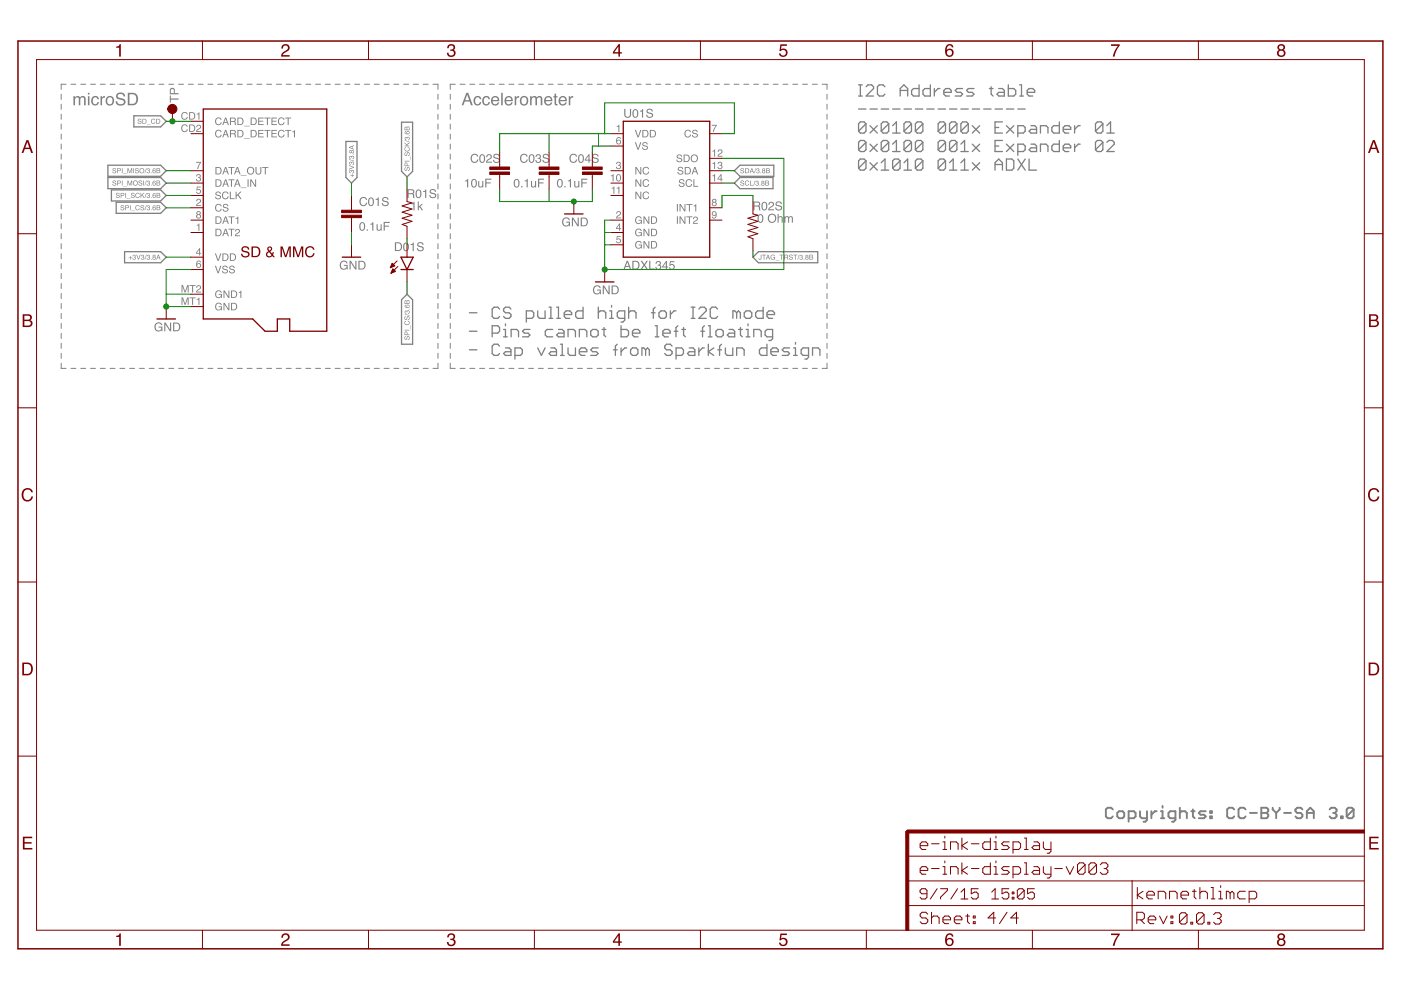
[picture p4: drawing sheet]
<svg xmlns="http://www.w3.org/2000/svg" width="297mm" height="210mm" viewBox="0 0 297 210" stroke-linecap="round" stroke-linejoin="round" font-family="sans-serif">
<g fill="none" stroke="#808080" stroke-width=".21">
<path d="M13 20v1.1M14 17.9h-1v1M15 17.9h1.1M17.1 17.9h1.1M19.2 17.9h1M21.3 17.9h1M23.3 17.9h1.1M25.4 17.9h1.1M27.5 17.9h1M29.6 17.9h1M31.6 17.9h1.1M33.7 17.9h1.1"/>
<path d="M35.8 17.9h1M37.9 17.9h1M39.9 17.9h1.1M42 17.9h1.1M44.1 17.9h1M46.2 17.9h1M48.2 17.9h1.1M50.3 17.9h1.1M52.4 17.9h1M54.5 17.9h1M56.5 17.9h1.1M58.6 17.9h1.1"/>
<path d="M60.7 17.9h1M62.8 17.9h1M64.8 17.9h1.1M66.9 17.9h1.1M69 17.9h1M71.1 17.9h1M73.1 17.9h1.1M75.2 17.9h1.1M77.3 17.9h1M79.4 17.9h1M81.4 17.9h1.1M83.5 17.9h1.1"/>
<path d="M85.6 17.9h1M87.7 17.9h1M89.7 17.9h1.1M91.8 17.9h1.1v1M92.9 20v1.1M13 22.1v1.1M13 24.2v1.1M13 26.3v1.1M13 28.4v1.1M13 30.5v1.1M13 32.7v1M13 34.8v1.1"/>
<path d="M13 36.9v1.1M13 39v1.1M92.9 22.1v1.1M92.9 24.2v1.1M92.9 26.3v1.1M92.9 28.4v1.1M92.9 30.5v1.1M92.9 32.7v1M92.9 34.8v1.1M92.9 36.9v1.1M92.9 39v1.1M13 41.1v1.1"/>
<path d="M13 43.2v1.1M13 45.3v1.1M13 47.4v1.1M13 49.6v1M13 51.7v1M13 53.8v1.1M13 55.9v1.1M13 58v1.1M92.9 41.1v1.1M92.9 43.2v1.1M92.9 45.3v1.1M92.9 47.4v1.1"/>
<path d="M92.9 49.6v1M92.9 51.7v1M92.9 53.8v1.1M92.9 55.9v1.1M92.9 58v1.1M13 60.1v1.1M13 62.2v1.1M13 64.3v1.1M13 66.5v1M13 68.6v1M13 70.7v1.1M13 72.8v1.1"/>
<path d="M13 74.9v1.1M13 77v1.1h1M15 78.1h1.1M17.1 78.1h1.1M19.2 78.1h1M21.3 78.1h1M23.3 78.1h1.1M25.4 78.1h1.1M27.5 78.1h1M29.6 78.1h1M31.6 78.1h1.1M33.7 78.1h1.1"/>
<path d="M35.8 78.1h1M37.9 78.1h1M39.9 78.1h1.1M42 78.1h1.1M44.1 78.1h1M46.2 78.1h1M48.2 78.1h1.1M50.3 78.1h1.1M52.4 78.1h1M54.5 78.1h1M56.5 78.1h1.1M58.6 78.1h1.1"/>
<path d="M60.7 78.1h1M62.8 78.1h1M64.8 78.1h1.1M66.9 78.1h1.1M69 78.1h1M71.1 78.1h1M73.1 78.1h1.1M75.2 78.1h1.1M77.3 78.1h1M79.4 78.1h1M81.4 78.1h1.1M83.5 78.1h1.1"/>
<path d="M85.6 78.1h1M87.7 78.1h1M89.7 78.1h1.1M92.9 77v1.1h-1.1M92.9 60.1v1.1M92.9 62.2v1.1M92.9 64.3v1.1M92.9 66.5v1M92.9 68.6v1M92.9 70.7v1.1M92.9 72.8v1.1M92.9 74.9v1.1"/>
</g>
<path d="M15.6 20.4h.3v.3a.63 .63 0 0 1 1.1 0 .64 .64 0 0 1 .7-.3 .64 .64 0 0 1 .5 .6v1.3h-.4v-1.3a.41 .41 0 0 0-.5-.3 .41 .41 0 0 0-.3 .5v1.1h-.3v-1.2a.44 .44 0 0 0-.6-.5 .44 .44 0 0 0-.2 .7v1h-.3zM18.6 20.4h.4v1.9h-.4zM18.6 19.7h.4v.3h-.4zM19.6 20.6a.79 .79 0 0 1 .8-.2 .79 .79 0 0 1 .6 .6h-.3a.53 .53 0 0 0-.7-.3 .53 .53 0 0 0-.3 .7 .51 .51 0 0 0 .3 .7 .51 .51 0 0 0 .7-.5h.3a.87 .87 0 0 1-1.2 .7 .87 .87 0 0 1-.4-1.2zM21.3 20.4h.3v.3l.4-.3h.2v.3a.52 .52 0 0 0-.6 .5v1.1h-.3zM23 20.7a.72 .72 0 0 0-.3 1 .72 .72 0 0 0 .9 .3 .73 .73 0 0 0 .3-.9 .73 .73 0 0 0-.9-.4zM22.6 20.6a.96 .96 0 0 1 1.3 .1 .96 .96 0 0 1 0 1.3 .96 .96 0 0 1-1.3 .1l-.2-.7zM24.8 19.8a1.04 1.04 0 0 1 1.7 .7h-.3a.61 .61 0 0 0-.6-.6 .61 .61 0 0 0-.6 .6l.2 .2a1.34 1.34 0 0 1 1.4 .9 1.07 1.07 0 0 1-1.1 .8 1.07 1.07 0 0 1-1-.9h.3a.74 .74 0 0 0 .7 .6 .74 .74 0 0 0 .8-.5 1.36 1.36 0 0 0-1.3-.6l-.3-.2-.1-.4zM27.4 20v2h.7a1.03 1.03 0 0 0 .8-1 1.03 1.03 0 0 0-.8-1zM27.1 19.7h1.1a1.34 1.34 0 0 1 1.1 1.3 1.34 1.34 0 0 1-1.1 1.3h-1.1z" fill="#808080"/>
<g fill="none" stroke="#808080" stroke-width=".21">
<path d="M95.5 20v1.1M96.5 17.9h-1v1M97.5 17.9h1.1M99.6 17.9h1.1M101.7 17.9h1M103.8 17.9h1M105.8 17.9h1.1M107.9 17.9h1.1M110 17.9h1M112.1 17.9h1M114.2 17.9h1M116.2 17.9h1.1"/>
<path d="M118.3 17.9h1M120.4 17.9h1M122.4 17.9h1.1M124.5 17.9h1.1M126.6 17.9h1M128.7 17.9h1M130.7 17.9h1.1M132.8 17.9h1.1M134.9 17.9h1M137 17.9h1M139 17.9h1.1M141.1 17.9h1.1"/>
<path d="M143.2 17.9h1M145.3 17.9h1M147.3 17.9h1.1M149.4 17.9h1.1M151.5 17.9h1M153.6 17.9h1M155.6 17.9h1.1M157.7 17.9h1M159.8 17.9h1M161.9 17.9h1M163.9 17.9h1.1M166 17.9h1"/>
<path d="M168.1 17.9h1M170.2 17.9h1M172.2 17.9h1.1M174.3 17.9h1v1M175.3 20v1.1M95.5 22.1v1.1M95.5 24.2v1.1M95.5 26.3v1.1M95.5 28.4v1.1M95.5 30.5v1.1M95.5 32.7v1M95.5 34.8v1.1"/>
<path d="M95.5 36.9v1.1M95.5 39v1.1M175.3 22.1v1.1M175.3 24.2v1.1M175.3 26.3v1.1M175.3 28.4v1.1M175.3 30.5v1.1M175.3 32.7v1M175.3 34.8v1.1M175.3 36.9v1.1M175.3 39v1.1M95.5 41.1v1.1"/>
<path d="M95.5 43.2v1.1M95.5 45.3v1.1M95.5 47.4v1.1M95.5 49.6v1M95.5 51.7v1M95.5 53.8v1.1M95.5 55.9v1.1M95.5 58v1.1M175.3 41.1v1.1M175.3 43.2v1.1M175.3 45.3v1.1M175.3 47.4v1.1"/>
<path d="M175.3 49.6v1M175.3 51.7v1M175.3 53.8v1.1M175.3 55.9v1.1M175.3 58v1.1M95.5 60.1v1.1M95.5 62.2v1.1M95.5 64.3v1.1M95.5 66.5v1M95.5 68.6v1M95.5 70.7v1.1M95.5 72.8v1.1"/>
<path d="M95.5 74.9v1.1M95.5 77v1.1h1M97.5 78.1h1.1M99.6 78.1h1.1M101.7 78.1h1M103.8 78.1h1M105.8 78.1h1.1M107.9 78.1h1.1M110 78.1h1M112.1 78.1h1M114.2 78.1h1M116.2 78.1h1.1"/>
<path d="M118.3 78.1h1M120.4 78.1h1M122.4 78.1h1.1M124.5 78.1h1.1M126.6 78.1h1M128.7 78.1h1M130.7 78.1h1.1M132.8 78.1h1.1M134.9 78.1h1M137 78.1h1M139 78.1h1.1M141.1 78.1h1.1"/>
<path d="M143.2 78.1h1M145.3 78.1h1M147.3 78.1h1.1M149.4 78.1h1.1M151.5 78.1h1M153.6 78.1h1M155.6 78.1h1.1M157.7 78.1h1M159.8 78.1h1M161.9 78.1h1M163.9 78.1h1.1M166 78.1h1"/>
<path d="M168.1 78.1h1M170.2 78.1h1M172.2 78.1h1.1M175.3 60.1v1.1M175.3 62.2v1.1M175.3 64.3v1.1M175.3 66.5v1M175.3 68.6v1M175.3 70.7v1.1M175.3 72.8v1.1M175.3 74.9v1.1M175.3 77v1.1h-1"/>
</g>
<path d="M99.1 20.1l-.5 1.1h.9zM98.9 19.7h.4l.9 2.6h-.4l-.2-.8h-1.1l-.3 .8h-.3zM100.6 20.6a.79 .79 0 0 1 .9-.2 .79 .79 0 0 1 .5 .6h-.3a.53 .53 0 0 0-.7-.3 .53 .53 0 0 0-.3 .7 .51 .51 0 0 0 .4 .7 .51 .51 0 0 0 .6-.5h.3a.87 .87 0 0 1-1.1 .7 .87 .87 0 0 1-.5-1.2zM102.5 20.6a.79 .79 0 0 1 .8-.2 .79 .79 0 0 1 .6 .6h-.3a.53 .53 0 0 0-.7-.3 .53 .53 0 0 0-.3 .7 .51 .51 0 0 0 .3 .7 .51 .51 0 0 0 .7-.5h.3a.87 .87 0 0 1-1.2 .7 .87 .87 0 0 1-.4-1.2zM104.3 20.6a.88 .88 0 0 1 1.1-.1 .88 .88 0 0 1 .5 1h-1.5a.55 .55 0 0 0 .5 .6 .55 .55 0 0 0 .6-.4h.3a.94 .94 0 0 1-1.3 .6 .94 .94 0 0 1-.3-1.4zM104.6 20.8l-.1 .4h1l-.3-.5zM106.3 19.7h.3v2.6h-.3zM107.2 20.6a.88 .88 0 0 1 1.1-.1 .88 .88 0 0 1 .4 1h-1.4a.55 .55 0 0 0 .4 .6 .55 .55 0 0 0 .7-.4h.3a.94 .94 0 0 1-1.3 .6 .94 .94 0 0 1-.3-1.4zM107.5 20.8l-.2 .4h1.1l-.4-.5zM109.1 20.4h.3v.3l.4-.3h.3v.3a.52 .52 0 0 0-.6 .5v1.1h-.4zM110.8 20.7a.72 .72 0 0 0-.3 1 .72 .72 0 0 0 .9 .3 .73 .73 0 0 0 .3-.9 .73 .73 0 0 0-.9-.4zM110.5 20.6a.96 .96 0 0 1 1.3 .1 .96 .96 0 0 1-.1 1.3 .96 .96 0 0 1-1.3 .1l-.2-.7zM112.4 20.4h.3v.3a.63 .63 0 0 1 1.1 0 .64 .64 0 0 1 .7-.3 .64 .64 0 0 1 .5 .6v1.3h-.4v-1.3a.41 .41 0 0 0-.5-.3 .41 .41 0 0 0-.2 .5v1.1h-.4v-1.2a.44 .44 0 0 0-.5-.5 .44 .44 0 0 0-.3 .7v1h-.3zM115.6 20.6a.88 .88 0 0 1 1.1-.1 .88 .88 0 0 1 .4 1h-1.4a.55 .55 0 0 0 .4 .6 .55 .55 0 0 0 .7-.4h.3a.94 .94 0 0 1-1.4 .6 .94 .94 0 0 1-.2-1.4zM115.9 20.8l-.2 .4h1.1l-.4-.5zM117.6 19.9h.3v.5h.3v.3h-.3v1.2l.3 .2v.2a.46 .46 0 0 1-.6-.4v-1.2h-.3v-.3h.3zM118.7 20.6a.88 .88 0 0 1 1.1-.1 .88 .88 0 0 1 .4 1h-1.4a.55 .55 0 0 0 .4 .6 .55 .55 0 0 0 .6-.4h.4a.94 .94 0 0 1-1.4 .6 .94 .94 0 0 1-.3-1.4zM118.9 20.8l-.1 .4h1.1l-.4-.5zM120.6 20.4h.3v.3l.3-.3h.3v.3a.52 .52 0 0 0-.6 .5v1.1h-.3z" fill="#808080"/>
<g fill="none" stroke="#808080" stroke-width=".4">
<path d="M235.9 171.6l-.3-.3h-.8l-.3 .3v1.5l.3 .4h.8l.3-.4M236.9 172.4l.4-.4h.7l.4 .4v.7l-.4 .4h-.7l-.4-.4zM239.3 173.5h1.1l.4-.4v-.7l-.4-.4h-1.1v2.2M241.7 172v1.1l.4 .4h1.1M243.2 172v1.8l-.4 .4h-.4M244.1 172v1.5M245.2 172h-.3l-.8 .7M246.1 173.5h.8M246.1 172h.4v1.5M246.5 170.9v.4M249.2 173.5h-1.1l-.4-.4v-.7l.4-.4h1.1v1.8l-.4 .4h-.3M250.1 172.4l.4-.4h.7l.4 .4v1.1"/>
<path d="M250.1 171.3v2.2M252.6 172h.7M252.9 171.6v1.5l.4 .4M255.7 172h-1.2l-.3 .4 .3 .3h.8l.4 .4-.4 .4h-1.1M256.6 173.1h.3v.4h-.3zM256.6 172h.3v.4h-.3zM261.7 171.6l-.4-.3h-.7l-.4 .3v1.5l.4 .4h.7l.4-.4M264.1 171.6l-.4-.3h-.7l-.4 .3v1.5l.4 .4h.7l.4-.4M265 172.4h1.5M267.4 171.3h1.1l.4 .3v.4l-.4 .4 .4 .3v.4l-.4 .4h-1.1zM267.4 172.4h1.1M269.8 171.3v.3l.8 .8"/>
<path d="M270.6 172.4v1.1M271.3 171.3v.3l-.7 .8M272.2 172.4h1.5M276.1 171.6l-.3-.3h-.8l-.3 .3v.4l.3 .4h.8l.3 .3v.4l-.3 .4h-.8l-.3-.4M277.1 172.4h1.5M277.1 173.5v-1.5l.7-.7 .8 .7v1.5M281.9 171.6l.4-.3h.7l.4 .3v.4l-.4 .4M282.6 172.4h.4M283 172.4l.4 .3v.4l-.4 .4h-.7l-.4-.4M284.3 173.1h.4v.4h-.4zM287 171.6l-.4-.3h-.7l-.4 .3v1.5M287 171.6v1.5l-.4 .4h-.7l-.4-.4"/>
<path d="M287 171.6l-1.5 1.5"/>
</g>
<g fill="#808080">
<path d="M41.8 42.2a.53 .53 0 0 1 .8 .3 .53 .53 0 0 1-.5 .7l-.3 .3h.8v.2h-1l.2-.5a.6 .6 0 0 0 .5-.8h-.3l-.2 .3h-.2z"/>
<path d="M41.8 37a.44 .44 0 0 1 .6 0 .44 .44 0 0 1 0 .6 .51 .51 0 0 1-.1 .9 .51 .51 0 0 1-.7-.5h.2a.31 .31 0 0 0 .4 .3 .31 .31 0 0 0 0-.5l-.2-.1v-.1a.25 .25 0 0 0 .4-.2 .25 .25 0 0 0-.3-.3l-.5 .3z"/>
<path d="M41.7 39.6h.8v.1h-.6l-.1 .5a.53 .53 0 0 1 .8 .2 .53 .53 0 0 1-.4 .7 .53 .53 0 0 1-.6-.4h.2a.34 .34 0 0 0 .5 .1 .34 .34 0 0 0 0-.5 .34 .34 0 0 0-.5 .1h-.2z"/>
<path d="M41.6 34.3h1.1l-.7 1.5h-.2l.1-.3 .5-1h-.8z"/>
<path d="M41.7 47.7l.6-.3v1.5h-.2v-1.1h-.4z"/>
<path d="M130.8 26.7l.5-.3v1.6h-.2v-1.1h-.3z"/>
<path d="M130.8 34.4a.44 .44 0 0 1 .7-.1 .44 .44 0 0 1-.1 .7 .51 .51 0 0 1-.1 .9 .51 .51 0 0 1-.7-.5h.2a.31 .31 0 0 0 .4 .3 .31 .31 0 0 0 0-.6h-.2l.1-.1a.25 .25 0 0 0 .3-.2 .25 .25 0 0 0-.3-.3l-.5 .3z"/>
<path d="M130.8 50h.8v.2h-.7v.4a.53 .53 0 0 1 .7 .3 .53 .53 0 0 1-.3 .7 .53 .53 0 0 1-.7-.4h.2a.34 .34 0 0 0 .5 .1 .34 .34 0 0 0 .1-.5 .34 .34 0 0 0-.6 .1h-.1z"/>
<path d="M150.9 26.5h1.1l-.7 1.5h-.2l.1-.3 .6-1h-.9z"/>
<path d="M130.8 44.9a.53 .53 0 0 1 .9 .2 .53 .53 0 0 1-.6 .7l-.3 .3h.9v.2h-1.1l.2-.5a.6 .6 0 0 0 .6-.8h-.4l-.2 .3h-.2z"/>
<path d="M76.4 47.3a.65 .65 0 0 1 .8-.1 .65 .65 0 0 1 .2 .8 .68 .68 0 0 1-.6 .9 .68 .68 0 0 1-.6-.9zM76.6 47.3a.95 .95 0 0 0 .2 1.4 .88 .88 0 0 0 0-1.4zM77.7 48.6h.3v.3h-.3zM78.5 47.4l.7-.3v1.8h-.3v-1.3h-.4zM79.8 47.5h.3v1l.2 .2 .4-.2v-1h.2v1.4h-.2v-.2a.47 .47 0 0 1-.5 .2 .47 .47 0 0 1-.4-.4zM81.3 47h1.3v.3h-1v.5h.9v.3h-.9v.8h-.3z"/>
<path d="M33 68.6a.83 .83 0 0 1 1.4 .3h-.2a.67 .67 0 0 0-1-.2 .67 .67 0 0 0-.1 1 .59 .59 0 0 0 .6 .4 .59 .59 0 0 0 .5-.6h-.6v-.3h.8v1h-.1l-.1-.2a.91 .91 0 0 1-1.2 .1 .91 .91 0 0 1-.1-1.3zM34.8 68.4h.3l1 1.5v-1.5h.2v1.8h-.3l-.9-1.5v1.5h-.3zM37 68.6v1.4h.4a.73 .73 0 0 0 .6-.7 .73 .73 0 0 0-.6-.7zM36.7 68.4h.7a.94 .94 0 0 1 .8 .9 .94 .94 0 0 1-.8 .9h-.7z"/>
<path d="M72.3 55.5a.83 .83 0 0 1 1.4 .4h-.3a.67 .67 0 0 0-.9-.3 .67 .67 0 0 0-.2 1 .59 .59 0 0 0 .7 .4 .59 .59 0 0 0 .5-.6h-.6v-.2h.8v.9h-.1l-.1-.2a.91 .91 0 0 1-1.3 .1 .91 .91 0 0 1-.1-1.3zM74.1 55.3h.3l.9 1.5v-1.5h.3v1.8h-.3l-1-1.5v1.5h-.2zM76.2 55.5v1.4h.5a.73 .73 0 0 0 .6-.7 .73 .73 0 0 0-.6-.7zM76 55.3h.7a.94 .94 0 0 1 .8 .9 .94 .94 0 0 1-.8 .9h-.7z"/>
<path d="M87.2 43.1l.7-.3v1.8h-.2v-1.3h-.5zM88.6 42.7h.2v1.1l.6-.6h.3l-.6 .5 .6 .9h-.3l-.4-.7-.2 .2v.5h-.2z"/>
<path d="M133 55.6l-.3 .8h.6zM132.9 55.3h.3l.6 1.8h-.2l-.2-.5h-.8l-.2 .5h-.2zM134.3 55.5v1.4h.5a.73 .73 0 0 0 .5-.7 .73 .73 0 0 0-.5-.7zM134.1 55.3h.7a.94 .94 0 0 1 .8 .9 .94 .94 0 0 1-.8 .9h-.7zM135.8 55.3h.3l.5 .7 .5-.7h.3l-.7 .9 .7 .9h-.3l-.5-.7-.5 .7h-.3l.6-.9zM137.6 55.3h.3v1.6h.9v.2h-1.2zM139.2 55.5a.52 .52 0 0 1 .7-.1 .52 .52 0 0 1 0 .8 .6 .6 0 0 1-.1 1 .6 .6 0 0 1-.9-.6h.3a.36 .36 0 0 0 .5 .4 .36 .36 0 0 0 0-.7h-.3l.1-.2a.3 .3 0 0 0 .4-.2 .3 .3 0 0 0-.3-.4l-.3 .2-.1 .2h-.2zM141.2 55.7l-.6 .8h.6zM141.2 55.3h.2v1.2h.3v.2h-.3v.4h-.2v-.4h-.8v-.2zM142 55.4h1v.2h-.8l-.1 .5a.63 .63 0 0 1 .9 .3 .63 .63 0 0 1-.4 .8 .63 .63 0 0 1-.8-.5h.3a.39 .39 0 0 0 .6 .2 .39 .39 0 0 0 0-.6 .39 .39 0 0 0-.6 .1l-.2-.1z"/>
<path d="M126 60.7a.83 .83 0 0 1 1.4 .4h-.3a.67 .67 0 0 0-1-.2 .67 .67 0 0 0-.1 1 .59 .59 0 0 0 .7 .3 .59 .59 0 0 0 .5-.6h-.6v-.2h.8v1h-.2v-.3a.91 .91 0 0 1-1.3 .1 .91 .91 0 0 1-.1-1.2zM127.8 60.5h.3l.9 1.5v-1.5h.3v1.9h-.3l-1-1.5v1.5h-.2zM129.9 60.7v1.5h.5a.73 .73 0 0 0 .5-.7 .73 .73 0 0 0-.5-.8zM129.7 60.5h.7a.94 .94 0 0 1 .8 1 .94 .94 0 0 1-.8 .9h-.7z"/>
<path d="M118.3 38.1a.65 .65 0 0 1 .8 0 .65 .65 0 0 1 .2 .7 .68 .68 0 0 1-.6 1 .68 .68 0 0 1-.6-.9zM118.5 38.2a.95 .95 0 0 0 .2 1.4 .88 .88 0 0 0 0-1.5zM119.6 39.5h.3v.2h-.3zM120.4 38.3l.7-.4v1.8h-.3v-1.2h-.4zM121.7 38.4h.3v1l.2 .2 .4-.2v-1h.2v1.3h-.2v-.2a.47 .47 0 0 1-.5 .3 .47 .47 0 0 1-.4-.5zM123.2 37.9h1.3v.2h-1v.6h.9v.2h-.9v.8h-.3z"/>
<path d="M109.1 38.1a.65 .65 0 0 1 .8 0 .65 .65 0 0 1 .3 .7 .68 .68 0 0 1-.6 1 .68 .68 0 0 1-.7-.9zM109.4 38.2a.95 .95 0 0 0 .1 1.4 .88 .88 0 0 0 0-1.5zM110.5 39.5h.2v.2h-.2zM111.2 38.3l.7-.4v1.8h-.2v-1.2h-.5zM112.6 38.4h.2v1l.3 .2 .3-.2v-1h.3v1.3h-.2v-.2a.47 .47 0 0 1-.6 .3 .47 .47 0 0 1-.3-.5zM114.1 37.9h1.3v.2h-1.1v.6h.9v.2h-.9v.8h-.2z"/>
<path d="M119.4 46.3a.83 .83 0 0 1 1.4 .4h-.2a.67 .67 0 0 0-1-.2 .67 .67 0 0 0-.1 1 .59 .59 0 0 0 .7 .3 .59 .59 0 0 0 .4-.6h-.6v-.2h.9v1h-.2l-.1-.3a.91 .91 0 0 1-1.2 .1 .91 .91 0 0 1-.1-1.3zM121.2 46.1h.3l1 1.5v-1.5h.2v1.9h-.3l-.9-1.5v1.5h-.3zM123.4 46.3v1.5h.4a.73 .73 0 0 0 .6-.7 .73 .73 0 0 0-.6-.8zM123.1 46.1h.8a.94 .94 0 0 1 .8 1 .94 .94 0 0 1-.8 .9h-.8z"/>
<path d="M98.6 38.3l.7-.4v1.8h-.3v-1.2h-.4zM100.1 38.1a.65 .65 0 0 1 .8 0 .65 .65 0 0 1 .2 .7 .68 .68 0 0 1-.6 1 .68 .68 0 0 1-.6-.9zM100.3 38.2a.95 .95 0 0 0 .2 1.4 .88 .88 0 0 0 0-1.5zM101.4 38.4h.2v1l.3 .2 .3-.2v-1h.3v1.3h-.2v-.2a.47 .47 0 0 1-.6 .3 .47 .47 0 0 1-.3-.5zM102.9 37.9h1.3v.2h-1.1v.6h.9v.2h-.9v.8h-.2z"/>
<path d="M160.8 45.6a.65 .65 0 0 1 .8-.1 .65 .65 0 0 1 .3 .8 .68 .68 0 0 1-.6 1 .68 .68 0 0 1-.7-1zM161.1 45.7a.95 .95 0 0 0 .1 1.3 .88 .88 0 0 0 0-1.4zM162.8 46.3a.96 .96 0 0 1 1.9 0 .96 .96 0 0 1-1.9 0zM163.2 45.7a.71 .71 0 0 0 0 1.1 .71 .71 0 0 0 1.1-.2 .7 .7 0 0 0-.2-.9 .7 .7 0 0 0-.9 0zM164.9 45.3h.2v.7a.48 .48 0 0 1 .5-.2 .48 .48 0 0 1 .4 .5v.9h-.3v-1l-.2-.2-.4 .3v.9h-.2zM166.3 45.9h.2v.1a.44 .44 0 0 1 .8 0 .45 .45 0 0 1 .5-.2 .45 .45 0 0 1 .3 .5v.9h-.2v-1l-.3-.2-.3 .2v1h-.2v-1.1h-.4l-.2 .2v.9h-.2z"/>
<path d="M45.8 43.5a.68 .68 0 0 1 .7-.3 .68 .68 0 0 1 .5 .5h-.2a.54 .54 0 0 0-.8-.2 .54 .54 0 0 0-.2 .7 .48 .48 0 0 0 .5 .5 .48 .48 0 0 0 .5-.4h.2a.76 .76 0 0 1-1.1 .5 .76 .76 0 0 1-.2-1.2zM47.4 43.4a.62 .62 0 0 1 1 .3h-.2a.37 .37 0 0 0-.4-.3 .37 .37 0 0 0-.3 .4h.1a.68 .68 0 0 1 .8 .9 .68 .68 0 0 1-.7 .2 .68 .68 0 0 1-.5-.6h.2a.42 .42 0 0 0 .4 .4 .42 .42 0 0 0 .4-.4v-.1a.74 .74 0 0 1-.9-.7z"/>
<path d="M45.9 38.2v1.2h.4a.62 .62 0 0 0 .5-.6 .62 .62 0 0 0-.5-.6zM45.7 38h.6a.8 .8 0 0 1 .7 .8 .8 .8 0 0 1-.7 .8h-.6zM47.8 38.3l-.2 .7h.5zM47.7 38h.3l.5 1.6h-.2l-.2-.5h-.6l-.2 .5h-.2zM48.4 38h1.3v.2h-.5v1.4h-.2v-1.4h-.6zM50.3 38.3l-.2 .7h.5zM50.2 38h.2l.6 1.6h-.2l-.2-.5h-.6l-.2 .5h-.2zM51 39.8h1.3v.1h-1.3zM52.5 38h.2v1.6h-.2zM53.1 38h.2l.8 1.3v-1.3h.2v1.6h-.2l-.8-1.3v1.3h-.2z"/>
<path d="M45.6 56.4h.2l.4 1.3 .5-1.3h.2l-.5 1.5h-.3zM47.3 56.5a.62 .62 0 0 1 1 .3h-.2a.37 .37 0 0 0-.4-.3 .37 .37 0 0 0-.3 .4 .68 .68 0 0 1 .9 .9 .68 .68 0 0 1-.7 .2 .68 .68 0 0 1-.5-.6h.2a.42 .42 0 0 0 .4 .4 .42 .42 0 0 0 .4-.4l-.1-.1a.74 .74 0 0 1-.8-.7zM48.7 56.5a.62 .62 0 0 1 1.1 .3h-.2a.37 .37 0 0 0-.4-.3 .37 .37 0 0 0-.4 .4h.1a.68 .68 0 0 1 .8 .9 .68 .68 0 0 1-.7 .2 .68 .68 0 0 1-.5-.6h.2a.42 .42 0 0 0 .5 .4 .42 .42 0 0 0 .4-.4l-.1-.1a.74 .74 0 0 1-.9-.7z"/>
<path d="M41.8 55.4l.6-.1 .2 .3h-.2a.32 .32 0 0 0-.4-.2 .32 .32 0 0 0-.2 .4v.2a.52 .52 0 0 1 .8 .2 .52 .52 0 0 1-.4 .7 .52 .52 0 0 1-.6-.6zM41.8 56.3a.35 .35 0 0 0 .7 0 .35 .35 0 0 0-.7 0z"/>
<path d="M45.6 53.7h.2l.4 1.4 .5-1.4h.2l-.5 1.6h-.3zM47.4 53.9v1.2h.3a.62 .62 0 0 0 .5-.6 .62 .62 0 0 0-.5-.6zM47.1 53.7h.7a.8 .8 0 0 1 .7 .8 .8 .8 0 0 1-.7 .8h-.7zM49 53.9v1.2h.3a.62 .62 0 0 0 .5-.6 .62 .62 0 0 0-.5-.6zM48.7 53.7h.7a.8 .8 0 0 1 .6 .8 .8 .8 0 0 1-.6 .8h-.7z"/>
<path d="M42.2 52.9l-.5 .7h.5zM42.3 52.6h.1v1h.3v.2h-.3v.4h-.2v-.4h-.6z"/>
<path d="M45.8 40.7a.62 .62 0 0 1 1 .4h-.2a.37 .37 0 0 0-.4-.3 .37 .37 0 0 0-.3 .4h.1a.68 .68 0 0 1 .8 .9 .68 .68 0 0 1-.7 .2 .68 .68 0 0 1-.5-.6h.2a.42 .42 0 0 0 .4 .4 .42 .42 0 0 0 .4-.4v-.1a.74 .74 0 0 1-.9-.7zM47.3 40.8a.68 .68 0 0 1 .6-.2 .68 .68 0 0 1 .6 .5h-.3a.54 .54 0 0 0-.7-.2 .54 .54 0 0 0-.2 .7 .48 .48 0 0 0 .5 .5 .48 .48 0 0 0 .5-.5h.2a.76 .76 0 0 1-1.1 .6 .76 .76 0 0 1-.3-1.2zM48.7 40.6h.2v1.4h.8v.2h-1zM50 40.6h.2v.8l.7-.8h.3l-.6 .7 .6 .9h-.2l-.6-.8-.2 .3v.5h-.2z"/>
<path d="M45.9 35.6v1.2h.4a.62 .62 0 0 0 .5-.6 .62 .62 0 0 0-.5-.6zM45.7 35.4h.6a.8 .8 0 0 1 .7 .8 .8 .8 0 0 1-.7 .8h-.6zM47.8 35.6l-.2 .7h.5zM47.7 35.4h.3l.5 1.6h-.2l-.2-.5h-.6l-.2 .5h-.2zM48.4 35.4h1.3v.2h-.5v1.4h-.2v-1.4h-.6zM50.3 35.6l-.2 .7h.5zM50.2 35.4h.2l.6 1.6h-.2l-.2-.5h-.6l-.2 .5h-.2zM51 37.2h1.3v.1h-1.3zM52.3 36.2a.85 .85 0 0 1 1.7 0 .85 .85 0 0 1-1.7 0zM52.6 36.2a.61 .61 0 0 0 1.2 0 .61 .61 0 0 0-1.2 0zM54.2 35.4h.2v1a.41 .41 0 0 0 .4 .4 .41 .41 0 0 0 .4-.4v-1h.2v.9a.63 .63 0 0 1-.6 .7 .63 .63 0 0 1-.6-.7zM55.6 35.4h1.3v.2h-.5v1.4h-.3v-1.4h-.5z"/>
<path d="M45.9 46.1v1.2h.4a.62 .62 0 0 0 .5-.6 .62 .62 0 0 0-.5-.6zM45.7 45.9h.6a.8 .8 0 0 1 .7 .8 .8 .8 0 0 1-.7 .8h-.6zM47.8 46.1l-.2 .7h.5zM47.7 45.9h.3l.5 1.6h-.2l-.2-.5h-.6l-.2 .5h-.2zM48.4 45.9h1.3v.2h-.5v1.4h-.2v-1.4h-.6zM50 46.2l.5-.3v1.6h-.2v-1.1h-.3z"/>
<path d="M41.8 45.2a.26 .26 0 0 0 .5 0 .26 .26 0 0 0-.5 0zM41.8 45.9a.32 .32 0 0 0 .6 0 .32 .32 0 0 0-.6 0zM41.7 44.9a.44 .44 0 0 1 .7-.1 .44 .44 0 0 1 0 .7 .47 .47 0 0 1 .1 .7 .47 .47 0 0 1-.7 0 .47 .47 0 0 1 0-.7l-.2-.3z"/>
<path d="M45.9 48.7v1.2h.4a.62 .62 0 0 0 .5-.6 .62 .62 0 0 0-.5-.6zM45.7 48.5h.6a.8 .8 0 0 1 .7 .8 .8 .8 0 0 1-.7 .8h-.6zM47.8 48.7l-.2 .7h.5zM47.7 48.5h.3l.5 1.6h-.2l-.2-.5h-.6l-.2 .5h-.2zM48.4 48.5h1.3v.2h-.5v1.4h-.2v-1.4h-.6zM50 48.6a.53 .53 0 0 1 .9 .3 .53 .53 0 0 1-.6 .7l-.3 .3h.9v.2h-1.1l.2-.5a.6 .6 0 0 0 .6-.8l-.4-.1-.2 .4h-.2z"/>
<path d="M45.8 25.1a.68 .68 0 0 1 .7-.2 .68 .68 0 0 1 .5 .5h-.2a.54 .54 0 0 0-.8-.2 .54 .54 0 0 0-.2 .7 .48 .48 0 0 0 .5 .5 .48 .48 0 0 0 .5-.5h.2a.76 .76 0 0 1-1.1 .6 .76 .76 0 0 1-.2-1.2zM47.8 25.2l-.2 .7h.5zM47.7 24.9h.3l.5 1.6h-.2l-.2-.5h-.6l-.2 .5h-.2zM49 25.1v.6h.5a.27 .27 0 0 0 .3-.3 .27 .27 0 0 0-.3-.3zM48.8 24.9h.7a.43 .43 0 0 1 .5 .3 .43 .43 0 0 1-.2 .5l.3 .8h-.3l-.1-.6-.2-.1h-.5v.7h-.2zM50.5 25.1v1.2h.4a.62 .62 0 0 0 .5-.6 .62 .62 0 0 0-.5-.6zM50.3 24.9h.7a.8 .8 0 0 1 .6 .8 .8 .8 0 0 1-.6 .8h-.7zM51.7 26.7h1.3v.1h-1.3zM53.4 25.1v1.2h.3a.62 .62 0 0 0 .5-.6 .62 .62 0 0 0-.5-.6zM53.1 24.9h.7a.8 .8 0 0 1 .6 .8 .8 .8 0 0 1-.6 .8h-.7zM54.7 24.9h1.2v.2h-1v.5h.9v.2h-.9v.5h1v.2h-1.2zM56.1 24.9h1.2v.2h-.5v1.4h-.2v-1.4h-.5zM57.6 24.9h1.1v.2h-.9v.5h.8v.2h-.8v.5h.9v.2h-1.1zM59.1 25.1a.68 .68 0 0 1 .7-.2 .68 .68 0 0 1 .5 .5h-.2a.54 .54 0 0 0-.7-.2 .54 .54 0 0 0-.2 .7 .48 .48 0 0 0 .4 .5 .48 .48 0 0 0 .5-.5h.2a.76 .76 0 0 1-1 .6 .76 .76 0 0 1-.3-1.2zM60.5 24.9h1.2v.2h-.5v1.4h-.2v-1.4h-.5z"/>
<path d="M38.6 24a.68 .68 0 0 1 .7-.3 .68 .68 0 0 1 .5 .6h-.2a.54 .54 0 0 0-.7-.3 .54 .54 0 0 0-.2 .8 .48 .48 0 0 0 .4 .4 .48 .48 0 0 0 .5-.4h.2a.76 .76 0 0 1-1.1 .5 .76 .76 0 0 1-.2-1.2zM40.3 24v1.2h.4a.62 .62 0 0 0 .5-.6 .62 .62 0 0 0-.5-.6zM40.1 23.8h.6a.8 .8 0 0 1 .7 .8 .8 .8 0 0 1-.7 .8h-.6zM41.7 24.1l.6-.3v1.6h-.2v-1.1h-.4z"/>
<path d="M45.8 64.4a.7 .7 0 0 1 1.2 .3h-.2a.6 .6 0 0 0-1 .1 .6 .6 0 0 0 .6 .8l.3-.1 .2-.4h-.5v-.2h.7v.9l-.2-.2a.79 .79 0 0 1-1.2-.1 .79 .79 0 0 1 .1-1.1zM47.4 64.2h.2l.8 1.3v-1.3h.2v1.6h-.2l-.8-1.3v1.3h-.2zM49.2 64.4v1.2h.4a.62 .62 0 0 0 .5-.6 .62 .62 0 0 0-.5-.6zM49 64.2h.6a.8 .8 0 0 1 .7 .8 .8 .8 0 0 1-.7 .8h-.6z"/>
<path d="M38.5 63.1h.3l.4 1.3 .5-1.3h.3v1.5h-.2v-1.3l-.4 1.3h-.3l-.4-1.3v1.3h-.2zM40.2 63.1h1.3v.1h-.6v1.4h-.2v-1.4h-.5zM41.7 63.4l.6-.3v1.5h-.2v-1.1h-.4z"/>
<path d="M45.8 61.8a.7 .7 0 0 1 1.2 .3h-.2a.6 .6 0 0 0-1 .1 .6 .6 0 0 0 .6 .8l.3-.1 .2-.4h-.5v-.2h.7v.9l-.2-.2a.79 .79 0 0 1-1.2-.1 .79 .79 0 0 1 .1-1.1zM47.4 61.6h.2l.8 1.3v-1.3h.2v1.6h-.2l-.8-1.3v1.3h-.2zM49.2 61.8v1.2h.4a.62 .62 0 0 0 .5-.6 .62 .62 0 0 0-.5-.6zM49 61.6h.6a.8 .8 0 0 1 .7 .8 .8 .8 0 0 1-.7 .8h-.6zM50.6 61.9l.6-.3v1.6h-.2v-1.1h-.4z"/>
<path d="M38.5 60.4h.3l.4 1.4 .5-1.4h.3v1.6h-.2v-1.3l-.4 1.3h-.3l-.4-1.3v1.3h-.2zM40.2 60.4h1.3v.2h-.6v1.4h-.2v-1.4h-.5zM41.8 60.6a.53 .53 0 0 1 .8 .2 .53 .53 0 0 1-.5 .7l-.3 .3h.8v.2h-1l.2-.5a.6 .6 0 0 0 .5-.8h-.3l-.2 .3h-.2z"/>
<path d="M45.8 27.7a.68 .68 0 0 1 .7-.2 .68 .68 0 0 1 .5 .5h-.2a.54 .54 0 0 0-.8-.2 .54 .54 0 0 0-.2 .7 .48 .48 0 0 0 .5 .5 .48 .48 0 0 0 .5-.5h.2a.76 .76 0 0 1-1.1 .6 .76 .76 0 0 1-.2-1.2zM47.8 27.8l-.2 .7h.5zM47.7 27.5h.3l.5 1.6h-.2l-.2-.4h-.6l-.2 .4h-.2zM49 27.7v.6h.5a.27 .27 0 0 0 .3-.3 .27 .27 0 0 0-.3-.3zM48.8 27.5h.7a.43 .43 0 0 1 .5 .3 .43 .43 0 0 1-.2 .6l.3 .7h-.3l-.1-.5-.2-.1h-.5v.6h-.2zM50.5 27.7v1.2h.4a.62 .62 0 0 0 .5-.6 .62 .62 0 0 0-.5-.6zM50.3 27.5h.7a.8 .8 0 0 1 .6 .8 .8 .8 0 0 1-.6 .8h-.7zM51.7 29.3h1.3v.1h-1.3zM53.4 27.7v1.2h.3a.62 .62 0 0 0 .5-.6 .62 .62 0 0 0-.5-.6zM53.1 27.5h.7a.8 .8 0 0 1 .6 .8 .8 .8 0 0 1-.6 .8h-.7zM54.7 27.5h1.2v.2h-1v.5h.9v.2h-.9v.5h1v.2h-1.2zM56.1 27.5h1.2v.2h-.5v1.4h-.2v-1.4h-.5zM57.6 27.5h1.1v.2h-.9v.5h.8v.2h-.8v.5h.9v.2h-1.1zM59.1 27.7a.68 .68 0 0 1 .7-.2 .68 .68 0 0 1 .5 .5h-.2a.54 .54 0 0 0-.7-.2 .54 .54 0 0 0-.2 .7 .48 .48 0 0 0 .4 .5 .48 .48 0 0 0 .5-.5h.2a.76 .76 0 0 1-1 .6 .76 .76 0 0 1-.3-1.2zM60.5 27.5h1.2v.2h-.5v1.4h-.2v-1.4h-.5zM62 27.9l.5-.3v1.5h-.2v-1.1h-.3z"/>
<path d="M38.6 26.6a.68 .68 0 0 1 .7-.2 .68 .68 0 0 1 .5 .5h-.2a.54 .54 0 0 0-.7-.3 .54 .54 0 0 0-.2 .8 .48 .48 0 0 0 .4 .4 .48 .48 0 0 0 .5-.4h.2a.76 .76 0 0 1-1.1 .5 .76 .76 0 0 1-.2-1.1zM40.3 26.6v1.2h.4a.62 .62 0 0 0 .5-.6 .62 .62 0 0 0-.5-.6zM40.1 26.4h.6a.8 .8 0 0 1 .7 .8 .8 .8 0 0 1-.7 .8h-.6zM41.8 26.5a.53 .53 0 0 1 .8 .3 .53 .53 0 0 1-.5 .7l-.3 .3h.8v.2h-1l.2-.5a.6 .6 0 0 0 .5-.8l-.3-.1-.2 .4h-.2z"/>
<path d="M76.4 42a.8 .8 0 0 1 .8-.2 .8 .8 0 0 1 .6 .6h-.2a.63 .63 0 0 0-.9-.3 .63 .63 0 0 0-.2 .9 .56 .56 0 0 0 .5 .5 .56 .56 0 0 0 .6-.5h.2a.86 .86 0 0 1-1.1 .7 .86 .86 0 0 1-.5-1.2zM78.2 42a.65 .65 0 0 1 .8 0 .65 .65 0 0 1 .3 .8 .68 .68 0 0 1-.6 .9 .68 .68 0 0 1-.7-.9zM78.5 42.1a.95 .95 0 0 0 .2 1.4 .88 .88 0 0 0 0-1.4zM79.6 42.2l.7-.3v1.8h-.2v-1.3h-.5zM81.2 41.9a.73 .73 0 0 1 1.2 .5h-.3a.43 .43 0 0 0-.4-.4 .43 .43 0 0 0-.4 .4l.1 .1a.86 .86 0 0 1 1 .8 .79 .79 0 0 1-.8 .4 .79 .79 0 0 1-.6-.6h.2a.49 .49 0 0 0 .5 .4 .49 .49 0 0 0 .5-.4l-.4-.2a.57 .57 0 0 1-.7-.3 .57 .57 0 0 1 .1-.7z"/>
<path d="M84 51.6v1.4h.4a.73 .73 0 0 0 .6-.7 .73 .73 0 0 0-.6-.7zM83.7 51.4h.8a.94 .94 0 0 1 .8 .9 .94 .94 0 0 1-.8 .9h-.8zM85.7 51.6a.65 .65 0 0 1 .8 0 .65 .65 0 0 1 .2 .7 .68 .68 0 0 1-.6 1 .68 .68 0 0 1-.6-.9zM85.9 51.7a.95 .95 0 0 0 .2 1.4 .88 .88 0 0 0 0-1.5zM87.1 51.8l.6-.4v1.8h-.2v-1.3h-.4zM88.6 51.5a.73 .73 0 0 1 1.2 .4h-.2a.43 .43 0 0 0-.5-.4 .43 .43 0 0 0-.4 .5l.1 .1a.86 .86 0 0 1 1 .8 .79 .79 0 0 1-.8 .4 .79 .79 0 0 1-.6-.7h.2a.49 .49 0 0 0 .5 .5 .49 .49 0 0 0 .5-.5l-.4-.2a.57 .57 0 0 1-.7-.2 .57 .57 0 0 1 .1-.7z"/>
<path d="M86.6 40.3v.7h.6a.32 .32 0 0 0 .4-.3 .32 .32 0 0 0-.3-.4zM86.4 40.1h.8a.51 .51 0 0 1 .6 .3 .51 .51 0 0 1-.2 .7l.2 .2 .1 .7h-.3l-.1-.7-.3-.1h-.6v.8h-.2zM88.3 40.3a.65 .65 0 0 1 .8 0 .65 .65 0 0 1 .3 .8 .68 .68 0 0 1-.6 .9 .68 .68 0 0 1-.7-.9zM88.6 40.4a.95 .95 0 0 0 .1 1.4 .88 .88 0 0 0 0-1.4zM89.7 40.5l.7-.3v1.8h-.3v-1.3h-.4zM91.3 40.2a.73 .73 0 0 1 1.1 .5h-.2a.43 .43 0 0 0-.4-.4 .43 .43 0 0 0-.4 .4v.1a.86 .86 0 0 1 1.1 .8 .79 .79 0 0 1-.8 .4 .79 .79 0 0 1-.7-.6h.3a.49 .49 0 0 0 .4 .4 .49 .49 0 0 0 .5-.4l-.3-.2a.57 .57 0 0 1-.7-.3 .57 .57 0 0 1 .1-.7z"/>
<path d="M132.3 23.1h.3v1.1a.48 .48 0 0 0 .5 .6 .48 .48 0 0 0 .5-.6v-1.1h.2v1a.74 .74 0 0 1-.7 .9 .74 .74 0 0 1-.8-.9zM134.3 23.3a.65 .65 0 0 1 .8 0 .65 .65 0 0 1 .2 .7 .68 .68 0 0 1-.6 1 .68 .68 0 0 1-.6-.9zM134.5 23.4a.95 .95 0 0 0 .2 1.4 .88 .88 0 0 0 0-1.5zM135.7 23.5l.6-.4v1.8h-.2v-1.2h-.4zM137.2 23.2a.73 .73 0 0 1 1.2 .4h-.2a.43 .43 0 0 0-.5-.3 .43 .43 0 0 0-.4 .4l.1 .1a.86 .86 0 0 1 1 .8 .79 .79 0 0 1-.8 .4 .79 .79 0 0 1-.6-.7h.2a.49 .49 0 0 0 .5 .5 .49 .49 0 0 0 .5-.5l-.4-.2a.57 .57 0 0 1-.6-.2 .57 .57 0 0 1 0-.7z"/>
<path d="M134.6 27.5h.2l.5 1.4 .4-1.4h.3l-.6 1.6h-.2zM136.4 27.7v1.2h.4a.62 .62 0 0 0 .5-.6 .62 .62 0 0 0-.5-.6zM136.2 27.5h.6a.8 .8 0 0 1 .7 .8 .8 .8 0 0 1-.7 .8h-.6zM138 27.7v1.2h.4a.62 .62 0 0 0 .5-.6 .62 .62 0 0 0-.5-.6zM137.8 27.5h.6a.8 .8 0 0 1 .7 .8 .8 .8 0 0 1-.7 .8h-.6z"/>
<path d="M134.7 40.6h.3l.8 1.3v-1.3h.2v1.6h-.3l-.8-1.3v1.3h-.2zM136.4 40.8a.68 .68 0 0 1 .7-.2 .68 .68 0 0 1 .5 .5h-.2a.54 .54 0 0 0-.7-.2 .54 .54 0 0 0-.2 .7 .48 .48 0 0 0 .4 .5 .48 .48 0 0 0 .5-.5h.2a.76 .76 0 0 1-1 .6 .76 .76 0 0 1-.3-1.2z"/>
<path d="M129.7 39.8l.6-.3v1.6h-.2v-1.1h-.4zM130.8 39.8l.5-.3v1.6h-.2v-1.1h-.3z"/>
<path d="M134.7 35.4h.3l.8 1.3v-1.3h.2v1.6h-.3l-.8-1.3v1.3h-.2zM136.4 35.6a.68 .68 0 0 1 .7-.2 .68 .68 0 0 1 .5 .5h-.2a.54 .54 0 0 0-.7-.3 .54 .54 0 0 0-.2 .8 .48 .48 0 0 0 .4 .4 .48 .48 0 0 0 .5-.4h.2a.76 .76 0 0 1-1 .5 .76 .76 0 0 1-.3-1.1z"/>
<path d="M134.9 48.7a.7 .7 0 0 1 1.2 .3h-.2a.6 .6 0 0 0-1.1 .1 .6 .6 0 0 0 .6 .8l.4-.1 .1-.4h-.5v-.2h.7v.9l-.2-.2a.79 .79 0 0 1-1.2-.1 .79 .79 0 0 1 .2-1.1zM136.4 48.5h.3l.8 1.3v-1.3h.2v1.6h-.3l-.8-1.3v1.3h-.2zM138.2 48.7v1.2h.4a.62 .62 0 0 0 .5-.6 .62 .62 0 0 0-.5-.6zM138 48.5h.7a.8 .8 0 0 1 .6 .8 .8 .8 0 0 1-.6 .8h-.7z"/>
<path d="M131.3 47.7l-.5 .7h.5zM131.3 47.4h.2v1h.2v.1h-.2v.4h-.2v-.4h-.7z"/>
<path d="M134.9 51.3a.7 .7 0 0 1 1.2 .3h-.2a.6 .6 0 0 0-1.1 .1 .6 .6 0 0 0 .6 .9l.4-.2 .1-.4h-.5v-.1h.7v.8l-.2-.2a.79 .79 0 0 1-1.2 0 .79 .79 0 0 1 .2-1.2zM136.4 51.1h.3l.8 1.3v-1.3h.2v1.6h-.3l-.8-1.3v1.3h-.2zM138.2 51.3v1.2h.4a.62 .62 0 0 0 .5-.6 .62 .62 0 0 0-.5-.6zM138 51.1h.7a.8 .8 0 0 1 .6 .8 .8 .8 0 0 1-.6 .8h-.7z"/>
<path d="M134.6 30.2h.2l.5 1.3 .4-1.3h.3l-.6 1.5h-.2zM136.3 30.3a.62 .62 0 0 1 1 .3h-.2a.37 .37 0 0 0-.4-.3 .37 .37 0 0 0-.3 .4h.1a.68 .68 0 0 1 .8 .9 .68 .68 0 0 1-.7 .2 .68 .68 0 0 1-.5-.6h.2a.42 .42 0 0 0 .4 .4 .42 .42 0 0 0 .4-.4 .74 .74 0 0 1-.9-.8z"/>
<path d="M130.8 29.2l.6-.1 .2 .4h-.1a.32 .32 0 0 0-.4-.3 .32 .32 0 0 0-.3 .4v.2a.52 .52 0 0 1 .8 .2 .52 .52 0 0 1-.3 .7 .52 .52 0 0 1-.7-.5zM130.8 30.1a.35 .35 0 0 0 .7 0 .35 .35 0 0 0-.7 0z"/>
<path d="M145.3 27.7a.68 .68 0 0 1 .7-.2 .68 .68 0 0 1 .5 .5h-.2a.54 .54 0 0 0-.8-.2 .54 .54 0 0 0-.2 .7 .48 .48 0 0 0 .5 .5 .48 .48 0 0 0 .5-.5h.2a.76 .76 0 0 1-1.1 .6 .76 .76 0 0 1-.2-1.2zM146.9 27.6a.62 .62 0 0 1 1 .4h-.2a.37 .37 0 0 0-.4-.3 .37 .37 0 0 0-.3 .4h.1a.68 .68 0 0 1 .8 .9 .68 .68 0 0 1-.7 .2 .68 .68 0 0 1-.5-.6h.2a.42 .42 0 0 0 .4 .4 .42 .42 0 0 0 .4-.4v-.1a.74 .74 0 0 1-.9-.7z"/>
<path d="M143.5 43.3h.2v1.5h-.2zM144.1 43.3h.2l.8 1.2v-1.2h.2v1.5h-.2l-.8-1.2v1.2h-.2zM145.5 43.3h1.3v.1h-.5v1.4h-.2v-1.4h-.6zM147.1 43.6l.5-.3v1.5h-.2v-1.1h-.3z"/>
<path d="M151.2 42.6a.26 .26 0 0 0 .5 0 .26 .26 0 0 0-.5 0zM151.1 43.3a.32 .32 0 0 0 .6 0 .32 .32 0 0 0-.6 0zM151.1 42.3a.44 .44 0 0 1 .7-.1 .44 .44 0 0 1-.1 .7 .47 .47 0 0 1 .1 .7 .47 .47 0 0 1-.7 0 .47 .47 0 0 1 .1-.7l-.2-.3z"/>
<path d="M143.5 45.9h.2v1.6h-.2zM144.1 45.9h.2l.8 1.3v-1.3h.2v1.6h-.2l-.8-1.3v1.3h-.2zM145.5 45.9h1.3v.2h-.5v1.4h-.2v-1.4h-.6zM147.1 46a.53 .53 0 0 1 .9 .3 .53 .53 0 0 1-.6 .7l-.3 .3h.9v.2h-1.1l.2-.5a.6 .6 0 0 0 .6-.8l-.4-.1-.2 .4h-.2z"/>
<path d="M151 44.9a.68 .68 0 0 1 .9 .2 .68 .68 0 0 1 0 .9 .48 .48 0 0 1-.5 .3 .48 .48 0 0 1-.5-.4h.2a.31 .31 0 0 0 .4 .3 .31 .31 0 0 0 .2-.4l.1-.2a.5 .5 0 0 1-.8 .1 .5 .5 0 0 1 0-.8zM151.1 45.3a.35 .35 0 0 0 .7 0 .35 .35 0 0 0-.7 0z"/>
<path d="M134.9 46.1a.7 .7 0 0 1 1.2 .3h-.2a.6 .6 0 0 0-1.1 .1 .6 .6 0 0 0 .6 .8l.4-.1 .1-.4h-.5v-.2h.7v.9l-.2-.2a.79 .79 0 0 1-1.2-.1 .79 .79 0 0 1 .2-1.1zM136.4 45.9h.3l.8 1.3v-1.3h.2v1.6h-.3l-.8-1.3v1.3h-.2zM138.2 46.1v1.2h.4a.62 .62 0 0 0 .5-.6 .62 .62 0 0 0-.5-.6zM138 45.9h.7a.8 .8 0 0 1 .6 .8 .8 .8 0 0 1-.6 .8h-.7z"/>
<path d="M134.7 38h.3l.8 1.3v-1.3h.2v1.6h-.3l-.8-1.3v1.3h-.2zM136.4 38.2a.68 .68 0 0 1 .7-.2 .68 .68 0 0 1 .5 .5h-.2a.54 .54 0 0 0-.7-.3 .54 .54 0 0 0-.2 .8 .48 .48 0 0 0 .4 .5 .48 .48 0 0 0 .5-.5h.2a.76 .76 0 0 1-1 .6 .76 .76 0 0 1-.3-1.2z"/>
<path d="M129.5 37.2l.6-.3v1.6h-.2v-1.1h-.4zM130.8 37.1a.66 .66 0 0 1 .8 .1 .66 .66 0 0 1 0 .8 .54 .54 0 0 1-.7 .5 .54 .54 0 0 1-.3-.8zM131 37.1a.85 .85 0 0 0 .1 1.2 .72 .72 0 0 0 0-1.2z"/>
<path d="M143.6 32.9a.62 .62 0 0 1 1 .3h-.2a.37 .37 0 0 0-.4-.3 .37 .37 0 0 0-.3 .4l.1 .1a.68 .68 0 0 1 .8 .8 .68 .68 0 0 1-.7 .2 .68 .68 0 0 1-.5-.5h.2a.42 .42 0 0 0 .4 .3 .42 .42 0 0 0 .4-.4 .74 .74 0 0 1-.9-.8zM145.2 33v1.2h.3a.62 .62 0 0 0 .5-.6 .62 .62 0 0 0-.5-.6zM144.9 32.8h.7a.8 .8 0 0 1 .6 .8 .8 .8 0 0 1-.6 .8h-.7zM146.4 33.6a.85 .85 0 0 1 1.7 0 .85 .85 0 0 1-1.7 0zM146.6 33.5a.65 .65 0 0 0 1.3 0 .65 .65 0 0 0-1.3 0z"/>
<path d="M151 32l.6-.3v1.5h-.2v-1.1h-.4zM152.3 31.8a.53 .53 0 0 1 .9 .2 .53 .53 0 0 1-.6 .7l-.3 .3h.9v.2h-1.1l.2-.5a.6 .6 0 0 0 .6-.8h-.4l-.1 .3h-.2z"/>
<path d="M143.8 35.5a.62 .62 0 0 1 1 .4h-.2a.37 .37 0 0 0-.3-.4 .37 .37 0 0 0-.4 .4l.1 .1a.68 .68 0 0 1 .8 .8 .68 .68 0 0 1-.7 .2 .68 .68 0 0 1-.5-.5h.2a.42 .42 0 0 0 .5 .3 .42 .42 0 0 0 .4-.3l-.1-.1a.74 .74 0 0 1-.9-.7zM145.4 35.6v1.2h.4a.62 .62 0 0 0 .5-.6 .62 .62 0 0 0-.5-.6zM145.2 35.4h.6a.8 .8 0 0 1 .7 .8 .8 .8 0 0 1-.7 .8h-.6zM147.3 35.6l-.2 .7h.5zM147.2 35.4h.3l.5 1.6h-.2l-.2-.5h-.6l-.2 .5h-.2z"/>
<path d="M151 34.6l.6-.3v1.5h-.2v-1.1h-.4zM152.3 34.4a.44 .44 0 0 1 .7-.1 .44 .44 0 0 1-.1 .7 .51 .51 0 0 1-.1 .9 .51 .51 0 0 1-.7-.5h.2a.31 .31 0 0 0 .5 .3 .31 .31 0 0 0 0-.6h-.3l.1-.1a.25 .25 0 0 0 .3-.2 .25 .25 0 0 0-.2-.3l-.6 .3z"/>
<path d="M144.1 38.1a.62 .62 0 0 1 1 .4h-.2a.37 .37 0 0 0-.4-.3 .37 .37 0 0 0-.3 .3v.1a.68 .68 0 0 1 .9 .8 .68 .68 0 0 1-.7 .2 .68 .68 0 0 1-.5-.5h.2a.42 .42 0 0 0 .4 .4 .42 .42 0 0 0 .4-.4v-.1a.74 .74 0 0 1-.9-.7zM145.5 38.2a.68 .68 0 0 1 .7-.2 .68 .68 0 0 1 .5 .5h-.2a.54 .54 0 0 0-.7-.3 .54 .54 0 0 0-.2 .8 .48 .48 0 0 0 .5 .5 .48 .48 0 0 0 .4-.5h.2a.76 .76 0 0 1-1 .6 .76 .76 0 0 1-.3-1.2zM147 38h.2v1.4h.8v.2h-1z"/>
<path d="M151 37.2l.6-.3v1.6h-.2v-1.1h-.4zM152.8 37.2l-.5 .7h.5zM152.8 36.9h.2v1h.2v.2h-.2v.4h-.2v-.4h-.7z"/>
<path d="M120.9 32.9a.8 .8 0 0 1 .8-.3 .8 .8 0 0 1 .7 .6h-.3a.63 .63 0 0 0-.9-.3 .63 .63 0 0 0-.2 .9 .56 .56 0 0 0 .6 .5 .56 .56 0 0 0 .5-.5h.3a.86 .86 0 0 1-1.1 .7 .86 .86 0 0 1-.6-1.2zM122.8 32.9a.65 .65 0 0 1 .8-.1 .65 .65 0 0 1 .2 .8 .68 .68 0 0 1-.6 .9 .68 .68 0 0 1-.6-.9zM123 32.9a.95 .95 0 0 0 .2 1.4 .88 .88 0 0 0 0-1.4zM124.8 33l-.6 .9h.6zM124.8 32.7h.2v1.2h.3v.2h-.3v.4h-.2v-.4h-.8v-.3zM125.7 32.8a.73 .73 0 0 1 1.2 .4h-.2a.43 .43 0 0 0-.5-.4 .43 .43 0 0 0-.4 .4l.1 .1a.86 .86 0 0 1 1 .9 .79 .79 0 0 1-.8 .3 .79 .79 0 0 1-.6-.6h.2a.49 .49 0 0 0 .5 .4 .49 .49 0 0 0 .5-.4l-.4-.2a.57 .57 0 0 1-.7-.2 .57 .57 0 0 1 .1-.7z"/>
<path d="M110.5 32.9a.8 .8 0 0 1 .8-.3 .8 .8 0 0 1 .6 .6h-.3a.63 .63 0 0 0-.8-.3 .63 .63 0 0 0-.3 .9 .56 .56 0 0 0 .6 .5 .56 .56 0 0 0 .5-.5h.3a.86 .86 0 0 1-1.1 .7 .86 .86 0 0 1-.5-1.2zM112.3 32.9a.65 .65 0 0 1 .8-.1 .65 .65 0 0 1 .2 .8 .68 .68 0 0 1-.6 .9 .68 .68 0 0 1-.6-.9zM112.5 32.9a.95 .95 0 0 0 .2 1.4 .88 .88 0 0 0 0-1.4zM113.7 32.8a.52 .52 0 0 1 .8 0 .52 .52 0 0 1 0 .7 .6 .6 0 0 1-.2 1.1 .6 .6 0 0 1-.8-.7h.2a.36 .36 0 0 0 .6 .4 .36 .36 0 0 0 0-.6h-.3v-.2a.3 .3 0 0 0 .4-.3 .3 .3 0 0 0-.3-.3l-.3 .1v.3h-.3zM115.2 32.8a.73 .73 0 0 1 1.2 .4h-.2a.43 .43 0 0 0-.5-.4 .43 .43 0 0 0-.4 .4l.1 .1a.86 .86 0 0 1 1 .9 .79 .79 0 0 1-.8 .3 .79 .79 0 0 1-.6-.6h.2a.49 .49 0 0 0 .5 .4 .49 .49 0 0 0 .5-.4l-.4-.2a.57 .57 0 0 1-.6-.2 .57 .57 0 0 1 0-.7z"/>
<path d="M100 32.9a.8 .8 0 0 1 .8-.3 .8 .8 0 0 1 .6 .6h-.2a.63 .63 0 0 0-.9-.3 .63 .63 0 0 0-.3 .9 .56 .56 0 0 0 .6 .5 .56 .56 0 0 0 .6-.5h.2a.86 .86 0 0 1-1.1 .7 .86 .86 0 0 1-.5-1.2zM101.8 32.9a.65 .65 0 0 1 .8-.1 .65 .65 0 0 1 .3 .8 .68 .68 0 0 1-.6 .9 .68 .68 0 0 1-.7-.9zM102.1 32.9a.95 .95 0 0 0 .1 1.4 .88 .88 0 0 0 0-1.4zM103.3 32.8a.62 .62 0 0 1 1 .3 .62 .62 0 0 1-.7 .8l-.3 .4h1v.2h-1.3a1.52 1.52 0 0 1 1-1.1 .36 .36 0 0 0-.3-.5 .36 .36 0 0 0-.4 .4h-.2zM104.8 32.8a.73 .73 0 0 1 1.1 .4h-.2a.43 .43 0 0 0-.4-.4 .43 .43 0 0 0-.4 .4v.1a.86 .86 0 0 1 1.1 .9 .79 .79 0 0 1-.8 .3 .79 .79 0 0 1-.7-.6h.3a.49 .49 0 0 0 .4 .4 .49 .49 0 0 0 .5-.4l-.3-.2a.57 .57 0 0 1-.7-.2 .57 .57 0 0 1 .1-.7z"/>
<path d="M160 43v.6h.5a.32 .32 0 0 0 .4-.3 .32 .32 0 0 0-.3-.3zM159.7 42.7h.9a.51 .51 0 0 1 .6 .4 .51 .51 0 0 1-.3 .6l.2 .2 .2 .7h-.4v-.7l-.4-.1h-.5v.8h-.3zM161.6 43a.65 .65 0 0 1 .8-.1 .65 .65 0 0 1 .3 .8 .68 .68 0 0 1-.6 .9 .68 .68 0 0 1-.7-.9zM161.9 43a.95 .95 0 0 0 .1 1.4 .88 .88 0 0 0 .1-1.4zM163.1 42.9a.62 .62 0 0 1 1 .3 .62 .62 0 0 1-.6 .8l-.4 .4h1v.2h-1.2a1.52 1.52 0 0 1 .9-1.1 .36 .36 0 0 0-.3-.5 .36 .36 0 0 0-.4 .4h-.2zM164.6 42.8a.73 .73 0 0 1 1.2 .5h-.3a.43 .43 0 0 0-.4-.4 .43 .43 0 0 0-.4 .4l.1 .1a.86 .86 0 0 1 1 .9 .79 .79 0 0 1-.8 .3 .79 .79 0 0 1-.6-.6h.2a.49 .49 0 0 0 .5 .4 .49 .49 0 0 0 .5-.4l-.4-.2a.57 .57 0 0 1-.7-.2 .57 .57 0 0 1 .1-.8z"/>
<path d="M36 20.3h.2v.6h1.7v.2h-1.7v.7h-.2zM36.1 18.8a.54 .54 0 0 1 .6-.1 .54 .54 0 0 1 .4 .5v.5h.8v.3h-1.9zM36.4 18.9l-.2 .8h.7l-.1-.7z"/>
</g>
<path d="M24.6 42.9h9.5l1.1 1.1-1.1 1.2h-9.5z" fill="none" stroke="#808080" stroke-width=".28"/>
<path d="M25.7 43.6l.4-.1 .2 .2v.1h-.1a.24 .24 0 0 0-.3-.2 .24 .24 0 0 0-.2 .3h.1a.42 .42 0 0 1 .6 .3 .42 .42 0 0 1-.4 .5 .42 .42 0 0 1-.5-.5h.2a.28 .28 0 0 0 .2 .3 .28 .28 0 0 0 .3-.3 .44 .44 0 0 1-.5-.2 .44 .44 0 0 1 0-.4zM26.6 43.5h.4a.3 .3 0 0 1 .3 .3 .3 .3 0 0 1-.3 .3h-.3v.5h-.1zM26.7 43.6v.4h.3a.18 .18 0 0 0 .2-.2 .18 .18 0 0 0-.2-.2zM27.6 43.5h.1v1.1h-.1zM27.8 44.7l.8 .1zM28.8 43.7l.6-.2 .2 .3-.2-.1a.37 .37 0 0 0-.6 .3 .38 .38 0 0 0 .7 .3l.1-.1a.51 .51 0 0 1-.8 .3 .51 .51 0 0 1 0-.8zM29.9 43.6l.4-.1 .2 .2 .1 .1h-.2a.24 .24 0 0 0-.2-.2 .24 .24 0 0 0-.3 .3h.1a.42 .42 0 0 1 .6 .3 .42 .42 0 0 1-.4 .5 .42 .42 0 0 1-.4-.5h.1a.28 .28 0 0 0 .3 .3 .28 .28 0 0 0 .2-.3 .44 .44 0 0 1-.4-.2 .44 .44 0 0 1-.1-.4zM31 43.5h.1l-.4 1.1zM31.2 43.7l.2-.2a.26 .26 0 0 1 .4 .2 .26 .26 0 0 1-.2 .3 .34 .34 0 0 1 0 .6 .34 .34 0 0 1-.5-.3h.1a.21 .21 0 0 0 .3 .2 .21 .21 0 0 0 0-.4h-.1v-.1a.17 .17 0 0 0 .2-.2 .17 .17 0 0 0-.1-.1l-.2 .2h-.2zM32 44.4h.1v.2h-.1zM32.5 43.7l.4-.1 .1 .2a.3 .3 0 0 0-.4-.1 .3 .3 0 0 0-.1 .3 .36 .36 0 0 1 .5 .1 .36 .36 0 0 1-.2 .5 .36 .36 0 0 1-.4-.3zM32.5 44.2a.22 .22 0 0 0 .4 0 .22 .22 0 0 0-.4 0zM33.3 43.6v.4h.3a.17 .17 0 0 0 .2-.2 .17 .17 0 0 0-.2-.2zM33.3 44.1v.3h.5v-.3zM33.2 43.5l.7 .1-.1 .4 .2 .3-.2 .2-.6 .1z" fill="#808080"/>
<path d="M86.3 62.4l1.2 1.2v9.4h-2.4v-9.4z" fill="none" stroke="#808080" stroke-width=".28"/>
<path d="M85.8 71.4l.3-.1v.1a.24 .24 0 0 0-.2 .3 .24 .24 0 0 0 .2 .2h.1a.42 .42 0 0 1 .2-.6 .42 .42 0 0 1 .6 .3 .42 .42 0 0 1-.5 .5v-.1a.28 .28 0 0 0 .2-.3 .28 .28 0 0 0-.2-.3h-.1a.38 .38 0 0 1-.1 .5 .38 .38 0 0 1-.5-.1zM85.8 70.4h.5l.1 .5h.4v.2h-1zM86 70.4l-.1 .5h.4l-.1-.4zM85.8 69.9h1v.2h-1zM86.9 69l.1 .8zM85.8 68.1l.3-.1-.2 .2a.37 .37 0 0 0 .4 .6 .37 .37 0 0 0 .2-.6l-.1-.2a.52 .52 0 0 1 .3 .9 .52 .52 0 0 1-.9-.3zM85.8 67.2l.3-.1v.1a.24 .24 0 0 0-.2 .3 .24 .24 0 0 0 .2 .2l.1-.1a.42 .42 0 0 1 .2-.6 .42 .42 0 0 1 .6 .4 .42 .42 0 0 1-.5 .5v-.2a.28 .28 0 0 0 .2-.2 .28 .28 0 0 0-.2-.3h-.1a.38 .38 0 0 1-.1 .5 .38 .38 0 0 1-.5-.1zM85.8 66.5l1 .5zM85.9 65.9l.2-.1 .2 .2a.34 .34 0 0 1 .6 0 .34 .34 0 0 1-.4 .5v-.1a.21 .21 0 0 0 .2-.3 .21 .21 0 0 0-.3 0l-.1 .1h-.1a.17 .17 0 0 0-.1-.2 .17 .17 0 0 0-.2 .2l.2 .3-.3-.2zM86.7 65.5h.1v.1h-.1zM85.9 64.7l.2-.1a.3 .3 0 0 0-.2 .4 .3 .3 0 0 0 .4 .2 .36 .36 0 0 1 .1-.6 .36 .36 0 0 1 .5 .2 .36 .36 0 0 1-.3 .5 .47 .47 0 0 1-.6 0 .47 .47 0 0 1-.1-.6zM86.3 64.9a.22 .22 0 0 0 .4 0 .22 .22 0 0 0-.4 0zM86 63.8l-.1 .5h.3v-.4zM86.4 63.8l-.1 .5h.4v-.4zM85.9 63.7l.4 .1 .1-.2 .3 .1 .1 .7h-1z" fill="#808080"/>
<path d="M23.6 40.3h10.5l1.1 1.1-1.1 1.2h-10.5z" fill="none" stroke="#808080" stroke-width=".28"/>
<path d="M24.7 41l.4-.1 .2 .2 .1 .1h-.2a.24 .24 0 0 0-.2-.2 .24 .24 0 0 0-.3 .2l.1 .1a.42 .42 0 0 1 .6 .3 .42 .42 0 0 1-.4 .5 .42 .42 0 0 1-.4-.5h.1a.28 .28 0 0 0 .3 .3 .28 .28 0 0 0 .2-.3 .44 .44 0 0 1-.4-.2 .44 .44 0 0 1-.1-.4zM25.6 40.9h.5a.3 .3 0 0 1 .3 .3 .3 .3 0 0 1-.3 .3h-.4v.4h-.1zM25.7 41v.4h.3a.18 .18 0 0 0 .2-.2 .18 .18 0 0 0-.2-.2zM26.6 40.9h.1v1h-.1zM26.8 42.1h.9zM27.9 41l.4-.1 .2 .2v.1h-.1a.24 .24 0 0 0-.3-.2 .24 .24 0 0 0-.2 .2l.1 .1a.42 .42 0 0 1 .5 .3 .42 .42 0 0 1-.3 .5 .42 .42 0 0 1-.5-.5h.2a.28 .28 0 0 0 .2 .3 .28 .28 0 0 0 .3-.3 .44 .44 0 0 1-.5-.2 .44 .44 0 0 1 0-.4zM28.8 41l.6-.1 .2 .3-.2-.1a.37 .37 0 0 0-.6 .3 .38 .38 0 0 0 .7 .3l.1-.1a.51 .51 0 0 1-.8 .3 .51 .51 0 0 1 0-.9zM29.8 40.9h.1v.5l.5-.5h.2l-.4 .4 .5 .6h-.2l-.4-.5-.2 .2v.3h-.1zM31 40.9h.1l-.4 1zM31.2 41.1l.2-.2a.26 .26 0 0 1 .4 .2 .26 .26 0 0 1-.2 .3 .34 .34 0 0 1 0 .6 .34 .34 0 0 1-.5-.4h.1a.21 .21 0 0 0 .3 .3 .21 .21 0 0 0 0-.4h-.1v-.1a.17 .17 0 0 0 .2-.2 .17 .17 0 0 0-.1-.2l-.2 .3h-.2zM32 41.8h.2v.1h-.2zM32.5 41l.4-.1 .1 .3a.3 .3 0 0 0-.4-.1 .3 .3 0 0 0-.1 .3 .36 .36 0 0 1 .5 .1 .36 .36 0 0 1-.2 .5 .36 .36 0 0 1-.4-.3zM32.5 41.6a.22 .22 0 0 0 .4 0 .22 .22 0 0 0-.4 0zM33.3 41v.3h.3a.17 .17 0 0 0 .2-.1 .17 .17 0 0 0-.2-.2zM33.3 41.5v.3h.5v-.3zM33.2 40.9l.7 .1-.1 .4 .2 .2-.2 .3h-.6z" fill="#808080"/>
<path d="M85.1 25.9h2.4v10.4l-1.2 1.2-1.2-1.2z" fill="none" stroke="#808080" stroke-width=".28"/>
<path d="M85.8 35.6l.3-.1v.1a.24 .24 0 0 0-.2 .2 .24 .24 0 0 0 .2 .3l.1-.1a.42 .42 0 0 1 .2-.6 .42 .42 0 0 1 .6 .4 .42 .42 0 0 1-.5 .5v-.2a.28 .28 0 0 0 .2-.3 .28 .28 0 0 0-.2-.2h-.1a.38 .38 0 0 1-.1 .5 .38 .38 0 0 1-.5-.1zM85.9 34.5h.4l.1 .6h.4v.1h-1zM86 34.6l-.1 .5h.4l-.1-.4zM85.8 34.1h1v.1h-1zM86.9 33.2l.1 .8zM85.8 32.4l.3-.1v.1a.24 .24 0 0 0-.2 .3 .24 .24 0 0 0 .2 .2h.1a.42 .42 0 0 1 .2-.6 .42 .42 0 0 1 .6 .4 .42 .42 0 0 1-.5 .4v-.1a.28 .28 0 0 0 .2-.3 .28 .28 0 0 0-.2-.3l-.1 .1a.38 .38 0 0 1-.1 .5 .38 .38 0 0 1-.5-.2zM85.9 31.3l.2-.1-.2 .2a.37 .37 0 0 0 .4 .6 .37 .37 0 0 0 .2-.6l-.1-.2a.52 .52 0 0 1 .3 .9 .52 .52 0 0 1-.9-.3zM85.8 30.2l.4 .4 .6-.4v.2l-.5 .3 .2 .2h.3v.1h-1v-.1h.5l-.5-.5zM85.8 29.7l1 .5zM85.9 29.1l.2-.1 .2 .2a.34 .34 0 0 1 .6 0 .34 .34 0 0 1-.4 .5v-.1a.21 .21 0 0 0 .2-.3 .21 .21 0 0 0-.3 0v.1h-.2a.17 .17 0 0 0-.1-.2 .17 .17 0 0 0-.2 .2l.2 .3-.3-.2zM86.7 28.7h.1v.1h-.1zM85.9 27.9l.2-.1a.3 .3 0 0 0-.1 .4 .3 .3 0 0 0 .3 .2 .36 .36 0 0 1 .1-.6 .36 .36 0 0 1 .5 .2 .36 .36 0 0 1-.3 .5 .47 .47 0 0 1-.6 0 .47 .47 0 0 1-.1-.6zM86.3 28.1a.22 .22 0 0 0 .4 0 .22 .22 0 0 0-.4 0zM86 27l-.1 .5h.3v-.4zM86.4 27l-.1 .5h.4v-.4zM85.9 26.9l.4 .1 .1-.2 .3 .1 .1 .7h-1z" fill="#808080"/>
<path d="M22.9 37.6h11.2l1.1 1.2-1.1 1.2h-11.2z" fill="none" stroke="#808080" stroke-width=".28"/>
<path d="M24 38.3h.4l.2 .1v.2h-.1a.24 .24 0 0 0-.3-.2 .24 .24 0 0 0-.2 .2l.1 .1a.42 .42 0 0 1 .5 .2 .42 .42 0 0 1-.3 .6 .42 .42 0 0 1-.5-.5h.2a.28 .28 0 0 0 .2 .2 .28 .28 0 0 0 .3-.2v-.1a.44 .44 0 0 1-.5-.1 .44 .44 0 0 1 0-.5zM24.8 38.3h.5a.3 .3 0 0 1 .3 .3 .3 .3 0 0 1-.3 .3h-.3v.4h-.2zM25 38.4v.4h.3a.18 .18 0 0 0 .2-.2 .18 .18 0 0 0-.2-.2zM25.8 38.3h.2v1h-.2zM26.1 39.4l.8 .1zM27 38.3h.2l.3 .9 .3-.9h.2v1h-.1v-.9l-.3 .9h-.1l-.3-.9v.9h-.2zM28.2 38.8a.55 .55 0 0 1 1.1 0 .55 .55 0 0 1-1.1 0zM28.3 38.8a.4 .4 0 0 0 .8 0 .4 .4 0 0 0-.8 0zM29.5 38.3h.4l.2 .1v.2h-.1a.24 .24 0 0 0-.2-.2 .24 .24 0 0 0-.3 .2l.1 .1a.42 .42 0 0 1 .6 .2 .42 .42 0 0 1-.4 .6 .42 .42 0 0 1-.5-.5h.2a.28 .28 0 0 0 .2 .2 .28 .28 0 0 0 .3-.2v-.1a.44 .44 0 0 1-.5-.1 .44 .44 0 0 1 0-.5zM30.4 38.3h.1v1h-.1zM31 38.3h.1l-.5 1zM31.2 38.5l.2-.2a.26 .26 0 0 1 .3 .2 .26 .26 0 0 1-.1 .3 .34 .34 0 0 1 0 .6 .34 .34 0 0 1-.5-.4h.1a.21 .21 0 0 0 .3 .2 .21 .21 0 0 0 0-.3h-.1v-.2a.17 .17 0 0 0 .2-.1 .17 .17 0 0 0-.2-.2l-.2 .2h-.1zM32 39.2h.1v.1h-.1zM32.4 38.4l.4-.1 .2 .3a.3 .3 0 0 0-.4-.1 .3 .3 0 0 0-.1 .3 .36 .36 0 0 1 .5 .1 .36 .36 0 0 1-.2 .5 .36 .36 0 0 1-.4-.3zM32.5 39a.22 .22 0 0 0 .4 0 .22 .22 0 0 0-.4 0zM33.3 38.4v.3h.3a.17 .17 0 0 0 .2-.1 .17 .17 0 0 0-.2-.2zM33.3 38.8v.4l.5-.1v-.2zM33.2 38.3l.7 .1-.1 .4 .2 .2-.2 .3h-.6z" fill="#808080"/>
<path d="M22.9 35h11.2l1.1 1.2-1.1 1.2h-11.2z" fill="none" stroke="#808080" stroke-width=".28"/>
<path d="M24 35.7h.4l.2 .1v.2h-.1a.24 .24 0 0 0-.3-.2 .24 .24 0 0 0-.2 .2h.1a.42 .42 0 0 1 .5 .3 .42 .42 0 0 1-.3 .5 .42 .42 0 0 1-.5-.4h.2a.28 .28 0 0 0 .2 .2 .28 .28 0 0 0 .3-.2v-.1a.44 .44 0 0 1-.5-.1 .44 .44 0 0 1 0-.5zM24.8 35.7h.5a.3 .3 0 0 1 .3 .3 .3 .3 0 0 1-.3 .3h-.3v.4h-.2zM25 35.8v.3h.3a.18 .18 0 0 0 .2-.1 .18 .18 0 0 0-.2-.2zM25.8 35.7h.2v1h-.2zM26.1 36.8l.8 .1zM27 35.7h.2l.3 .9 .3-.9h.2v1h-.1v-.9l-.3 .9h-.1l-.3-.9v.9h-.2zM28.3 35.7h.1v1h-.1zM28.7 35.7h.5l.2 .1v.2h-.1a.24 .24 0 0 0-.3-.2 .24 .24 0 0 0-.2 .2 .42 .42 0 0 1 .6 .3 .42 .42 0 0 1-.3 .5 .42 .42 0 0 1-.5-.4h.1a.28 .28 0 0 0 .3 .2 .28 .28 0 0 0 .3-.2v-.1a.44 .44 0 0 1-.5-.1 .44 .44 0 0 1-.1-.5zM29.6 36.2a.54 .54 0 0 1 1 0 .54 .54 0 0 1-1 0zM29.7 36.2a.4 .4 0 0 0 .8 0 .4 .4 0 0 0-.8 0zM31 35.7h.1l-.5 1zM31.2 35.8l.2-.1a.26 .26 0 0 1 .3 .1 .26 .26 0 0 1-.1 .4 .34 .34 0 0 1 0 .6 .34 .34 0 0 1-.5-.4h.1a.21 .21 0 0 0 .3 .2 .21 .21 0 0 0 0-.3l-.1-.1v-.1a.17 .17 0 0 0 .2-.1 .17 .17 0 0 0-.2-.2l-.2 .2h-.1zM32 36.6h.1v.1h-.1zM32.4 35.8l.4-.1 .2 .3a.3 .3 0 0 0-.4-.2 .3 .3 0 0 0-.1 .4 .36 .36 0 0 1 .5 .1 .36 .36 0 0 1-.2 .5 .36 .36 0 0 1-.4-.3zM32.5 36.4a.22 .22 0 0 0 .4 0 .22 .22 0 0 0-.4 0zM33.3 35.8v.3h.3a.17 .17 0 0 0 .2-.2 .17 .17 0 0 0-.2-.1zM33.3 36.2v.4l.5-.1v-.3zM33.2 35.7l.7 .1-.1 .3 .2 .3-.2 .3h-.6z" fill="#808080"/>
<path d="M28.4 24.6h5.7l1.1 1.1-1.1 1.2h-5.7z" fill="none" stroke="#808080" stroke-width=".28"/>
<path d="M29.3 25.3l.4-.1 .3 .1v.2h-.2a.24 .24 0 0 0-.2-.2 .24 .24 0 0 0-.2 .2v.1a.42 .42 0 0 1 .6 .2 .42 .42 0 0 1-.4 .6 .42 .42 0 0 1-.4-.5h.1a.28 .28 0 0 0 .3 .2 .28 .28 0 0 0 .3-.2l-.1-.1a.44 .44 0 0 1-.4-.1 .44 .44 0 0 1-.1-.4zM30.3 25.3v.8l.5-.1a.45 .45 0 0 0 0-.5 .45 .45 0 0 0-.5-.2zM30.2 25.2h.4a.53 .53 0 0 1 .5 .5 .53 .53 0 0 1-.5 .5h-.4zM31.1 26.3l.8 .1zM32.1 25.3l.6-.1 .2 .3-.2-.2a.37 .37 0 0 0-.5 .4 .37 .37 0 0 0 .6 .2h.1a.51 .51 0 0 1-.7 .3 .51 .51 0 0 1-.1-.9zM33.3 25.3v.8l.5-.1a.45 .45 0 0 0 0-.5 .45 .45 0 0 0-.5-.2zM33.1 25.2h.4a.53 .53 0 0 1 .5 .5 .53 .53 0 0 1-.5 .5h-.4z" fill="#808080"/>
<path d="M155.7 36.2l1.2-1.2h7.2v2.4h-7.2z" fill="none" stroke="#808080" stroke-width=".28"/>
<path d="M157.1 35.7h.4l.2 .1 .1 .2h-.2a.24 .24 0 0 0-.2-.2 .24 .24 0 0 0-.3 .2l.1 .1a.42 .42 0 0 1 .6 .2 .42 .42 0 0 1-.4 .6 .42 .42 0 0 1-.4-.5h.1a.28 .28 0 0 0 .3 .2 .28 .28 0 0 0 .2-.2v-.1a.44 .44 0 0 1-.4-.1 .44 .44 0 0 1-.1-.5zM158.1 35.8v.8l.5-.1a.45 .45 0 0 0 0-.5 .45 .45 0 0 0-.5-.2zM158 35.7h.4a.53 .53 0 0 1 .4 .5 .53 .53 0 0 1-.4 .5h-.4zM159.4 35.8l-.2 .5h.4zM159.3 35.7h.2l.4 1h-.2l-.1-.3h-.4l-.1 .3h-.2zM160.2 35.7h.1l-.4 1zM160.4 35.8l.3-.1a.26 .26 0 0 1 .3 .2 .26 .26 0 0 1-.1 .3 .34 .34 0 0 1-.1 .6 .34 .34 0 0 1-.5-.4h.2a.21 .21 0 0 0 .3 .2 .21 .21 0 0 0 0-.3h-.2l.1-.2a.17 .17 0 0 0 .2-.1 .17 .17 0 0 0-.2-.2l-.2 .2h-.1zM161.2 36.6h.2v.1h-.2zM161.7 36a.2 .2 0 0 0 .4 0 .2 .2 0 0 0-.4 0zM161.7 36.4a.21 .21 0 0 0 .4 0 .21 .21 0 0 0-.4 0zM161.7 35.8a.29 .29 0 0 1 .4-.1 .29 .29 0 0 1 0 .5 .32 .32 0 0 1 0 .4 .32 .32 0 0 1-.4 0 .32 .32 0 0 1 0-.4l-.1-.2zM162.6 35.8v.3h.2a.17 .17 0 0 0 .2-.1 .17 .17 0 0 0-.2-.2zM162.6 36.2v.4l.5-.1-.1-.2zM162.4 35.7l.7 .1-.1 .4 .2 .2-.1 .3h-.7z" fill="#808080"/>
<path d="M156.9 37.6h7v2.4h-7l-1.2-1.2z" fill="none" stroke="#808080" stroke-width=".28"/>
<path d="M157.1 38.4l.4-.1 .2 .2 .1 .1h-.2a.24 .24 0 0 0-.2-.2 .24 .24 0 0 0-.3 .2l.1 .1a.42 .42 0 0 1 .6 .2 .42 .42 0 0 1-.4 .6 .42 .42 0 0 1-.4-.5h.1a.28 .28 0 0 0 .3 .3 .28 .28 0 0 0 .2-.3v-.1a.44 .44 0 0 1-.4-.1 .44 .44 0 0 1-.1-.4zM158 38.4l.6-.1 .2 .3-.2-.2a.37 .37 0 0 0-.5 .4 .37 .37 0 0 0 .6 .2h.2a.51 .51 0 0 1-.8 .3 .51 .51 0 0 1-.1-.9zM159 38.3h.2v.9h.5v.1h-.7zM160.1 38.3h.1l-.5 1zM160.2 38.5l.3-.2a.26 .26 0 0 1 .3 .2 .26 .26 0 0 1-.1 .3 .34 .34 0 0 1-.1 .6 .34 .34 0 0 1-.4-.4h.1a.21 .21 0 0 0 .3 .2 .21 .21 0 0 0 0-.3h-.2l.1-.1a.17 .17 0 0 0 .2-.2 .17 .17 0 0 0-.2-.2l-.2 .3h-.1zM161.1 39.2h.1v.1h-.1zM161.6 38.6a.17 .17 0 0 0 .3 0 .17 .17 0 0 0-.3 0zM161.5 39.1a.25 .25 0 0 0 .5 0 .25 .25 0 0 0-.5 0zM161.5 38.4a.29 .29 0 0 1 .5-.1 .29 .29 0 0 1-.1 .5 .32 .32 0 0 1 .1 .5 .32 .32 0 0 1-.5 0 .32 .32 0 0 1 .1-.5l-.2-.2zM162.4 38.4v.3h.3a.17 .17 0 0 0 .2-.1 .17 .17 0 0 0-.2-.2zM162.4 38.9v.3l.5-.1-.1-.2zM162.3 38.3l.7 .1-.1 .4 .2 .2-.2 .3h-.6z" fill="#808080"/>
<path d="M26.4 53.4h7.7l1.1 1.1-1.1 1.2h-7.7z" fill="none" stroke="#808080" stroke-width=".28"/>
<path d="M27.6 54.3h.1v.3h.3v.1h-.3v.3h-.1v-.3h-.3v-.1h.3zM28.2 54.2l.2-.2a.26 .26 0 0 1 .3 .2 .26 .26 0 0 1-.1 .3 .34 .34 0 0 1 0 .6 .34 .34 0 0 1-.5-.4h.1a.21 .21 0 0 0 .3 .2 .21 .21 0 0 0 0-.3h-.1v-.1a.17 .17 0 0 0 .2-.2 .17 .17 0 0 0-.2-.2l-.2 .3h-.1zM28.9 54h.2l.3 .9 .3-.9h.1l-.4 1h-.1zM29.9 54.2l.3-.2a.26 .26 0 0 1 .3 .2 .26 .26 0 0 1-.1 .3 .34 .34 0 0 1-.1 .6 .34 .34 0 0 1-.4-.4h.1a.21 .21 0 0 0 .3 .2 .21 .21 0 0 0 0-.3h-.1v-.1a.17 .17 0 0 0 .2-.2 .17 .17 0 0 0-.2-.2l-.2 .3h-.1zM31 54h.1l-.4 1zM31.2 54.2l.2-.2a.26 .26 0 0 1 .3 .2 .26 .26 0 0 1-.1 .3 .34 .34 0 0 1 0 .6 .34 .34 0 0 1-.5-.4h.1a.21 .21 0 0 0 .3 .2 .21 .21 0 0 0 0-.3h-.1v-.1a.17 .17 0 0 0 .2-.2 .17 .17 0 0 0-.1-.2l-.3 .3h-.1zM32 54.9h.1v.1h-.1zM32.5 54.3a.17 .17 0 0 0 .3 0 .17 .17 0 0 0-.3 0zM32.5 54.8a.21 .21 0 0 0 .4 0 .21 .21 0 0 0-.4 0zM32.4 54.1a.29 .29 0 0 1 .5-.1 .29 .29 0 0 1 0 .5 .32 .32 0 0 1 0 .5 .32 .32 0 0 1-.5 0 .32 .32 0 0 1 .1-.5l-.1-.2zM33.6 54.2l-.2 .4h.3zM33.5 54h.2l.3 1h-.1l-.1-.3h-.4l-.1 .3h-.2z" fill="#808080"/>
<path d="M73.3 30h2.4v7.6l-1.2 1.2-1.2-1.2z" fill="none" stroke="#808080" stroke-width=".28"/>
<path d="M74.3 37.1h.3v-.3h.1v.3h.3v.2h-.3v.3h-.1v-.3h-.3zM74.1 36.2l.2-.1 .2 .1a.34 .34 0 0 1 .6 .1 .34 .34 0 0 1-.4 .5v-.2a.21 .21 0 0 0 .2-.3 .21 .21 0 0 0-.3 0v.2l-.1-.1a.17 .17 0 0 0-.2-.2 .17 .17 0 0 0-.2 .2l.3 .3-.3-.1zM74 35l1 .4v.2l-1 .3v-.1l.9-.3-.9-.3zM74.1 34.4l.2-.1 .2 .1a.34 .34 0 0 1 .6 .1 .34 .34 0 0 1-.4 .5v-.2a.21 .21 0 0 0 .2-.3 .21 .21 0 0 0-.3 0v.2l-.1-.1a.17 .17 0 0 0-.2-.2 .17 .17 0 0 0-.2 .2l.3 .3-.3-.1zM74 33.7l1 .5zM74.1 33.2l.2-.1 .2 .1a.34 .34 0 0 1 .6 .1 .34 .34 0 0 1-.4 .4v-.1a.21 .21 0 0 0 .2-.3 .21 .21 0 0 0-.3 0v.2l-.1-.1a.17 .17 0 0 0-.2-.2 .17 .17 0 0 0-.2 .2l.3 .3-.3-.1zM74.9 32.7h.1v.1h-.1zM74.1 32.2a.2 .2 0 0 0 .4 0 .2 .2 0 0 0-.4 0zM74.6 32.2a.21 .21 0 0 0 .4 0 .21 .21 0 0 0-.4 0zM74.1 31.9l.4 .1a.32 .32 0 0 1 .5-.1 .32 .32 0 0 1 0 .5 .32 .32 0 0 1-.5-.1 .29 .29 0 0 1-.4 .1 .29 .29 0 0 1 0-.5zM74.2 31.3l.4 .1v-.3zM74 31.2l1-.4v.2l-.3 .1v.4l.3 .1v.1l-1-.4z" fill="#808080"/>
<path d="M159.6 54.5l1.2-1.1h12.6v2.3h-12.6z" fill="none" stroke="#808080" stroke-width=".28"/>
<path d="M161.3 54h.1v.7a.3 .3 0 0 1-.3 .4 .3 .3 0 0 1-.3-.4h.2a.17 .17 0 0 0 .1 .3 .17 .17 0 0 0 .2-.2zM161.6 54h.8v.1h-.3v1h-.2v-1h-.3zM162.8 54.2l-.2 .4h.4zM162.7 54h.2l.4 1.1h-.2l-.1-.4h-.4l-.1 .4h-.2zM163.5 54.1l.5-.1 .2 .1 .1 .2h-.1a.34 .34 0 0 0-.5-.2 .34 .34 0 0 0-.2 .4 .34 .34 0 0 0 .3 .5 .34 .34 0 0 0 .4-.4h-.3v-.1h.4v.6l-.1-.2a.53 .53 0 0 1-.8 0 .53 .53 0 0 1 .1-.8zM164.4 55.2h.8zM165.3 54h.8v.1h-.3v1h-.2v-1h-.3zM166.4 54.1v.4h.3a.18 .18 0 0 0 .3-.2 .18 .18 0 0 0-.2-.2zM166.3 54h.5a.29 .29 0 0 1 .3 .2 .29 .29 0 0 1-.1 .3l.1 .6h-.1l-.1-.4-.2-.1h-.3v.5h-.1zM167.4 54.1l.4-.1 .2 .2 .1 .1h-.2a.24 .24 0 0 0-.2-.2 .24 .24 0 0 0-.2 .2v.1a.42 .42 0 0 1 .6 .3 .42 .42 0 0 1-.4 .5 .42 .42 0 0 1-.4-.5h.1a.28 .28 0 0 0 .3 .3 .28 .28 0 0 0 .2-.3 .44 .44 0 0 1-.4-.2 .44 .44 0 0 1-.1-.4zM168.2 54h.8v.1h-.3v1h-.2v-1h-.3zM169.4 54h.1l-.4 1.1zM169.6 54.2l.2-.2a.26 .26 0 0 1 .4 .2 .26 .26 0 0 1-.2 .3 .34 .34 0 0 1 0 .6 .34 .34 0 0 1-.5-.4h.1a.21 .21 0 0 0 .3 .3 .21 .21 0 0 0 0-.4h-.1v-.1a.17 .17 0 0 0 .2-.2 .17 .17 0 0 0-.1-.2l-.2 .3h-.2zM170.4 54.9h.2v.2h-.2zM170.9 54.3a.17 .17 0 0 0 .3 0 .17 .17 0 0 0-.3 0zM170.9 54.8a.21 .21 0 0 0 .4 0 .21 .21 0 0 0-.4 0zM170.8 54.1a.29 .29 0 0 1 .5 0 .29 .29 0 0 1 0 .4 .32 .32 0 0 1 0 .5 .32 .32 0 0 1-.4 0 .32 .32 0 0 1 0-.5l-.1-.2zM171.7 54.1v.3h.3a.17 .17 0 0 0 .2-.1 .17 .17 0 0 0-.2-.2zM171.7 54.6v.3h.5v-.3zM171.6 54l.7 .1-.1 .4 .2 .2-.2 .3-.6 .1z" fill="#808080"/>
<g fill="#800000" stroke="#800000" stroke-width=".21">
<path d="M192 176.3h.7v21h-.7z"/>
<path d="M192.4 176h96.9v.6h-96.9z"/>
</g>
<g fill="none" stroke="#800000" stroke-width=".21">
<path d="M7.7 12.6v184.6M3.8 49.6h3.9M195.1 179.3h1.6v-.4l-.4-.4h-.8l-.4 .4v.8l.4 .4h.8M197.5 178.9h1.6M199.9 178.5h.4v1.6M200.3 177.3v.4M203.9 177.7v2.4M205.1 178.5l-1.2 .8 1.2 .8M206 178.9h1.6M210 177.7v2.4h-1.2l-.4-.4v-.8l.4-.4h1.2M210.8 178.5h.4v1.6M211.2 177.3v.4"/>
<path d="M214 178.5h-1.2l-.4 .4 .4 .4h.8l.4 .4-.4 .4h-1.2M217.2 177.7h.4v2.4M219.2 178.5h.8l.4 .4v1.2h-1.2l-.4-.4 .4-.4h1.2M221.2 178.5v1.2l.4 .4h1.2M222.8 178.5v2l-.4 .4h-.4M192.4 192h96.9M192.4 186.8h96.9M192.4 181.5h96.9M195.1 184.6h1.6v-.5l-.4-.4h-.8l-.4 .4v.9l.4 .4h.8M196.5 189.5h-1.1l-.3-.4v-.3l.3-.4h.8l.3 .4v1.4l-.3 .4h-.8l-.3-.4M196.7 193.8l-.4-.4h-.8l-.4 .4v.4l.4 .4h.8l.4 .4v.4l-.4 .4h-.8l-.4-.4M197.5 184.1h1.6"/>
<path d="M197.5 194.6l.4-.4h.8l.4 .4v1.2M197.5 193.4v2.4M198.7 188.4l-1.4 2.2M199.4 188.4h1.5v.4l-1.5 1.4v.4M199.9 185.4h.8M199.9 183.7h.4v1.7M199.9 195h1.6v-.4l-.4-.4h-.8l-.4 .4v.8l.4 .4h.8M199.9 180.1h.8M200.3 182.5v.4M201.5 185.4v-1.7h1.2l.4 .4v1.3M201.5 180.1v-1.6h1.2l.4 .4v1.2M202.3 195h1.6v-.4l-.4-.4h-.8l-.4 .4v.8l.4 .4h.8"/>
<path d="M203 188.4l-1.4 2.2M203.8 190.6h1.4M203.8 189.1l.7-.7v2.2M203.9 182.9v2.5M204.7 194.2h.8M205.1 183.7l-1.2 .9 1.2 .8M205.1 193.8v1.6l.4 .4M206 184.1h1.6M206.4 194.2h.4v.4h-.4zM206.4 195.4h.4v.4h-.4zM207.4 188.4h-1.5v1.1l.8-.4h.3l.4 .4v.7l-.4 .4h-.7l-.4-.4M210 182.9v2.5h-1.2l-.4-.4v-.9l.4-.4h1.2"/>
<path d="M210.3 190.6h1.4M210.3 189.1l.7-.7v2.2M210.8 185.4h.8M210.8 183.7h.4v1.7M210.8 180.1h.8M211.1 194.6h-1.6l1.2-1.2v2.4M211.2 182.5v.4M213.5 193.4l-1.6 2.4M213.9 188.4h-1.5v1.1l.8-.4h.3l.4 .4v.7l-.4 .4h-.7l-.4-.4M214 183.7h-1.2l-.4 .4 .4 .5h.8l.4 .4-.4 .4h-1.2M214.6 190.2h.4v.4h-.4zM214.6 189.1h.4v.4h-.4z"/>
<path d="M214.8 185.4h1.2l.4-.4v-.9l-.4-.4h-1.2v2.5M214.8 180.1h1.2l.4-.4v-.8l-.4-.4h-1.2v2.4M215.9 194.6h-1.6l1.2-1.2v2.4M217.1 188.8v1.4l-.3 .4h-.7l-.4-.4M217.1 188.8l-.3-.4h-.7l-.4 .4v1.4M217.1 188.8l-1.4 1.4M217.2 185.4h.8M217.2 182.9h.4v2.5M217.2 180.1h.8M219.2 183.7h.8l.4 .4v1.3h-1.2l-.4-.4 .4-.4h1.2M219.3 188.4h-1.4v1.1l.7-.4h.3l.4 .4v.7l-.4 .4h-.7l-.3-.4M221.2 183.7v1.3l.4 .4h1.2"/>
<path d="M222.8 183.7v2.1l-.4 .4h-.4M223.6 184.1h1.6M226 183.7l.8 1.7 .8-1.7M230.1 183.3v1.7l-.4 .4h-.8l-.4-.4M230.1 183.3l-.4-.4h-.8l-.4 .4v1.7M230.1 183.3l-1.6 1.7M232.5 183.3v1.7l-.4 .4h-.8l-.4-.4M232.5 183.3l-.4-.4h-.8l-.4 .4v1.7M232.5 183.3l-1.6 1.7M233.3 183.3l.4-.4h.8l.4 .4v.4l-.4 .4M234.1 184.1h.4M234.5 184.1l.4 .5v.4l-.4 .4h-.8l-.4-.4"/>
<path d="M240 186.8v10.5M241 195h1.2l.4-.4v-.8l-.4-.4h-1.2v2.4M241.1 188.2v2.4M241.8 195l.8 .8M242.3 189l-1.2 .8 1.2 .8M243.1 189.8h1.7v-.4l-.5-.4h-.8l-.4 .4v.8l.4 .4h.8M243.4 195h1.6v-.4l-.4-.4h-.8l-.4 .4v.8l.4 .4h.8M245.6 190.6v-1.6h1.2l.4 .4v1.2M245.9 194.2l.8 1.6 .8-1.6M248 190.6v-1.6h1.2l.4 .4v1.2M248.3 194.2h.4v.4h-.4zM248.3 195.4h.4v.4h-.4z"/>
<path d="M250.4 189.8h1.6v-.4l-.4-.4h-.8l-.4 .4v.8l.4 .4h.8M251.7 193.9l-.4-.4h-.8l-.4 .4v1.6M251.7 193.9v1.6l-.4 .4h-.8l-.4-.4M251.7 193.9l-1.6 1.6M252.5 195.5h.4v.4h-.4zM252.8 189h.8M253.2 188.6v1.6l.4 .4M254.4 189.4l.4-.4h.8l.4 .4v1.2M254.4 188.2v2.4M255.3 193.9l-.4-.4h-.8l-.4 .4v1.6M255.3 193.9v1.6l-.4 .4h-.8l-.4-.4M255.3 193.9l-1.6 1.6"/>
<path d="M256.1 195.5h.4v.4h-.4zM256.8 190.6h.8M256.8 188.2h.4v2.4M257.3 193.9l.4-.4h.8l.4 .4v.4l-.4 .4M258.1 194.7h.4M258.4 190.6h.8M258.4 189h.4v1.6M258.5 194.7l.4 .4v.4l-.4 .4h-.8l-.4-.4M258.8 187.8v.4M260.8 189.4l-.4-.4h-.4v1.6M260.8 189.4v1.2M260.8 189.4l.4-.4 .4 .4v1.2"/>
<path d="M264 189h-1.2l-.4 .4v.8l.4 .4h1.2M264.8 190.6h1.2l.4-.4v-.8l-.4-.4h-1.2v2.4"/>
</g>
<path d="M193.7 176.3h-1.3v1.3" fill="none" stroke="#800000" stroke-width=".63"/>
<path d="M3.8 8.7v192.5" fill="none" stroke="#800000" stroke-width=".32"/>
<path d="M5.8 30.1l-.4 1.2h.8zM5.6 29.7h.4l1 2.7h-.4l-.3-.8h-1l-.3 .8h-.4z" fill="#800000"/>
<path d="M3.8 86.5h3.9" fill="none" stroke="#800000" stroke-width=".21"/>
<path d="M5.2 66.9v.9h.6a.44 .44 0 0 0 .6-.5 .44 .44 0 0 0-.6-.4zM5.2 68.1v.9h.8a.49 .49 0 0 0 .5-.5 .49 .49 0 0 0-.6-.4zM4.8 66.6h1.2a.67 .67 0 0 1 .7 .5 .67 .67 0 0 1-.3 .8 .77 .77 0 0 1 .5 .9 .77 .77 0 0 1-.9 .5h-1.2z" fill="#800000"/>
<path d="M3.8 123.4h3.9" fill="none" stroke="#800000" stroke-width=".21"/>
<path d="M4.9 103.9a1.18 1.18 0 0 1 1.2-.4 1.18 1.18 0 0 1 .9 .9h-.4a.87 .87 0 0 0-1.1-.6 .87 .87 0 0 0-.5 1.1 .86 .86 0 0 0 .6 1.1 .86 .86 0 0 0 1-.7h.4a1.25 1.25 0 0 1-1.6 1 1.25 1.25 0 0 1-.8-1.7z" fill="#800000"/>
<path d="M3.8 160.3h3.9" fill="none" stroke="#800000" stroke-width=".21"/>
<g fill="#800000">
<path d="M4.8 177.4h2v.3h-1.6v.9h1.5v.3h-1.5v.9h1.7v.3h-2.1z"/>
<path d="M5.1 140.8v2.1h.7a1.06 1.06 0 0 0 .8-1.1 1.06 1.06 0 0 0-.9-1zM4.7 140.5a2.27 2.27 0 0 1 1.8 .2 1.46 1.46 0 0 1-.7 2.5h-1.1z"/>
</g>
<path d="M3.8 201.2h289.4" fill="none" stroke="#800000" stroke-width=".32"/>
<path d="M7.7 197.2h281.6M42.9 197.2v4" fill="none" stroke="#800000" stroke-width=".21"/>
<path d="M24.6 198.4l.5-.1 .3-.4h.2v2.6h-.3v-1.8h-.7z" fill="#800000"/>
<path d="M78.1 197.2v4" fill="none" stroke="#800000" stroke-width=".21"/>
<path d="M60 198.1a.87 .87 0 0 1 1.3 .2 .87 .87 0 0 1-.6 1.2l-.5 .4-.2 .3h1.4v.3h-1.8a1.49 1.49 0 0 1 1.2-1.4 .53 .53 0 0 0 .2-.6 .53 .53 0 0 0-.7-.3 .53 .53 0 0 0-.3 .6h-.4z" fill="#800000"/>
<path d="M113.3 197.2v4" fill="none" stroke="#800000" stroke-width=".21"/>
<path d="M95.1 198a.78 .78 0 0 1 1.1 0 .78 .78 0 0 1 .1 1.1h-.1a.86 .86 0 0 1 .2 1.3 .86 .86 0 0 1-1.3 .1l-.3-.3-.1-.5h.4a.55 .55 0 0 0 .5 .7 .55 .55 0 0 0 .6-.5 .55 .55 0 0 0-.6-.6l-.1-.3a.49 .49 0 0 0 .6-.2 .49 .49 0 0 0-.2-.7 .49 .49 0 0 0-.7 .3l-.1 .4h-.3z" fill="#800000"/>
<path d="M148.5 197.2v4" fill="none" stroke="#800000" stroke-width=".21"/>
<path d="M131.1 198.4l-.8 1.2h.8zM131.2 197.9h.2v1.7h.4v.3h-.4v.6h-.3v-.6h-1.2v-.3z" fill="#800000"/>
<path d="M183.7 197.2v4" fill="none" stroke="#800000" stroke-width=".21"/>
<path d="M165.5 197.9h1.3v.4h-1.1l-.1 .7a.91 .91 0 0 1 1.3 .4 .91 .91 0 0 1-.6 1.2 .91 .91 0 0 1-1.1-.7h.3a.59 .59 0 0 0 .9 .2 .59 .59 0 0 0 .1-.9 .59 .59 0 0 0-1 .2h-.2z" fill="#800000"/>
<path d="M218.9 197.2v4" fill="none" stroke="#800000" stroke-width=".21"/>
<path d="M200.8 198a.78 .78 0 0 1 .9-.1 .78 .78 0 0 1 .4 .7h-.3a.55 .55 0 0 0-.7-.4 .55 .55 0 0 0-.4 .7v.3a.87 .87 0 0 1 1.3 .1 .87 .87 0 0 1-.2 1.2 .87 .87 0 0 1-1.3-.3 2.12 2.12 0 0 1 .3-2.2zM200.8 199.7a.57 .57 0 0 0 1.1 0 .57 .57 0 0 0-1.1 0z" fill="#800000"/>
<path d="M254.1 197.2v4" fill="none" stroke="#800000" stroke-width=".21"/>
<g fill="#800000">
<path d="M235.6 197.9h1.8v.3l-.8 1.3-.3 1h-.4l.2-.7 .9-1.5h-1.4z"/>
<path d="M271.2 198.6a.45 .45 0 0 0 .9 0 .45 .45 0 0 0-.9 0zM271.1 199.8a.55 .55 0 0 0 1.1 0 .55 .55 0 0 0-1.1 0zM271 198.1a.75 .75 0 0 1 1.2-.1 .75 .75 0 0 1-.1 1.1 .82 .82 0 0 1 .2 1.2 .82 .82 0 0 1-1.3 .1 .82 .82 0 0 1 .2-1.3l-.4-.5z"/>
</g>
<path d="M293.2 8.7v192.5" fill="none" stroke="#800000" stroke-width=".32"/>
<path d="M289.3 12.6v184.6M289.3 49.6h3.9" fill="none" stroke="#800000" stroke-width=".21"/>
<path d="M291.3 30.1l-.5 1.2h.9zM291.1 29.7h.4l1 2.7h-.4l-.3-.8h-1.1l-.3 .8h-.4z" fill="#800000"/>
<path d="M289.3 86.5h3.9" fill="none" stroke="#800000" stroke-width=".21"/>
<path d="M290.6 66.9v.9h.7a.44 .44 0 0 0 .6-.5 .44 .44 0 0 0-.6-.4zM290.6 68.1v.9h.8a.49 .49 0 0 0 .6-.5 .49 .49 0 0 0-.6-.4zM290.3 66.6h1.1a.67 .67 0 0 1 .8 .5 .67 .67 0 0 1-.3 .8 .77 .77 0 0 1 .4 .9 .77 .77 0 0 1-.9 .5h-1.1z" fill="#800000"/>
<path d="M289.3 123.4h3.9" fill="none" stroke="#800000" stroke-width=".21"/>
<path d="M290.4 103.9a1.18 1.18 0 0 1 1.1-.4 1.18 1.18 0 0 1 .9 .9h-.3a.87 .87 0 0 0-1.1-.6 .87 .87 0 0 0-.6 1.1 .86 .86 0 0 0 .7 1.1 .86 .86 0 0 0 1-.7h.4a1.25 1.25 0 0 1-1.6 1 1.25 1.25 0 0 1-.8-1.7z" fill="#800000"/>
<path d="M289.3 160.3h3.9" fill="none" stroke="#800000" stroke-width=".21"/>
<g fill="#800000">
<path d="M290.3 177.4h2v.3h-1.6v.9h1.5v.3h-1.5v.9h1.6v.3h-2z"/>
<path d="M290.6 140.8v2.1h.6a1.06 1.06 0 0 0 .9-1.1 1.06 1.06 0 0 0-.9-1zM290.2 140.5a2.27 2.27 0 0 1 1.8 .2 1.46 1.46 0 0 1-.7 2.5h-1.1z"/>
</g>
<path d="M3.8 8.7h289.4" fill="none" stroke="#800000" stroke-width=".32"/>
<path d="M7.7 12.6h281.6M42.9 8.7v3.9" fill="none" stroke="#800000" stroke-width=".21"/>
<path d="M24.6 9.9l.5-.1 .3-.4h.2v2.6h-.3v-1.9h-.7z" fill="#800000"/>
<path d="M78.1 8.7v3.9" fill="none" stroke="#800000" stroke-width=".21"/>
<path d="M60 9.5a.87 .87 0 0 1 1.3 .2 .87 .87 0 0 1-.6 1.3l-.5 .3-.2 .4h1.4v.3h-1.8a1.49 1.49 0 0 1 1.2-1.4 .53 .53 0 0 0 .2-.7 .53 .53 0 0 0-.7-.2 .53 .53 0 0 0-.3 .6h-.4z" fill="#800000"/>
<path d="M113.3 8.7v3.9" fill="none" stroke="#800000" stroke-width=".21"/>
<path d="M95.1 9.5a.78 .78 0 0 1 1.1-.1 .78 .78 0 0 1 .1 1.1l-.1 .1a.86 .86 0 0 1 .2 1.2 .86 .86 0 0 1-1.3 .2l-.3-.4-.1-.4h.4a.55 .55 0 0 0 .5 .7 .55 .55 0 0 0 .6-.6 .55 .55 0 0 0-.6-.5l-.1-.3a.49 .49 0 0 0 .6-.3 .49 .49 0 0 0-.2-.6 .49 .49 0 0 0-.7 .3l-.1 .3h-.3z" fill="#800000"/>
<path d="M148.5 8.7v3.9" fill="none" stroke="#800000" stroke-width=".21"/>
<path d="M131.1 9.9l-.8 1.2h.8zM131.2 9.3h.2v1.8h.4v.3h-.4v.6h-.3v-.6h-1.2v-.4z" fill="#800000"/>
<path d="M183.7 8.7v3.9" fill="none" stroke="#800000" stroke-width=".21"/>
<path d="M165.5 9.4h1.3v.3h-1.1l-.1 .8a.91 .91 0 0 1 1.3 .4 .91 .91 0 0 1-.6 1.2 .91 .91 0 0 1-1.1-.8h.3a.59 .59 0 0 0 .9 .3 .59 .59 0 0 0 .1-.9 .59 .59 0 0 0-1 .1h-.2z" fill="#800000"/>
<path d="M218.9 8.7v3.9" fill="none" stroke="#800000" stroke-width=".21"/>
<path d="M200.8 9.5a.78 .78 0 0 1 .9-.1 .78 .78 0 0 1 .4 .6h-.3a.55 .55 0 0 0-.7-.4 .55 .55 0 0 0-.4 .7v.3a.87 .87 0 0 1 1.3 .1 .87 .87 0 0 1-.2 1.3 .87 .87 0 0 1-1.3-.4 2.12 2.12 0 0 1 .3-2.1zM200.8 11.2a.57 .57 0 0 0 1.1 0 .57 .57 0 0 0-1.1 0z" fill="#800000"/>
<path d="M254.1 8.7v3.9" fill="none" stroke="#800000" stroke-width=".21"/>
<g fill="#800000">
<path d="M235.6 9.4h1.8v.3l-.8 1.3-.3 1h-.4l.2-.8 .9-1.5h-1.4z"/>
<path d="M271.2 10.1a.45 .45 0 0 0 .9 0 .45 .45 0 0 0-.9 0zM271.1 11.3a.55 .55 0 0 0 1.1 0 .55 .55 0 0 0-1.1 0zM271 9.6a.75 .75 0 0 1 1.2-.1 .75 .75 0 0 1-.1 1.1 .82 .82 0 0 1 .2 1.2 .82 .82 0 0 1-1.3 0 .82 .82 0 0 1 .2-1.2l-.4-.5z"/>
</g>
<path d="M43.1 23.1h26.2v47.1h-7.9v-2.6h-2.6v2.6h-2.6l-2.6-2.6h-10.5z" fill="none" stroke="#800000" stroke-width=".28"/>
<path d="M51.4 52.4a.89 .89 0 0 1 1.5 .5h-.3a.53 .53 0 0 0-.6-.4 .53 .53 0 0 0-.5 .5l.5 .2a.72 .72 0 0 1 .9 .7 .72 .72 0 0 1-.9 .7l-.5-.1-.3-.3-.1-.4h.3a.6 .6 0 0 0 .6 .5 .6 .6 0 0 0 .6-.5l-.2-.2a.94 .94 0 0 1-1.2-.9zM53.6 52.5v1.8h.6a.89 .89 0 0 0 .7-.9 .89 .89 0 0 0-.7-.9zM53.3 52.3h.9a1.15 1.15 0 0 1 1 1.1 1.15 1.15 0 0 1-1 1.1h-.9zM57 52.6l-.1 .1a.28 .28 0 0 0 .2 .3 .28 .28 0 0 0 .4-.2 .28 .28 0 0 0-.3-.3zM56.8 53.7a.45 .45 0 0 0 .1 .6 .45 .45 0 0 0 .7-.2l-.6-.6zM56.8 52.4a.55 .55 0 0 1 .9 .1 .55 .55 0 0 1-.4 .8l.4 .5 .1-.3h.3l-.2 .5 .4 .5h-.4l-.2-.2a.71 .71 0 0 1-1.2 .1 .71 .71 0 0 1 .4-1.1l-.2-.5zM59.5 52.3h.4l.7 1.9 .6-1.9h.5v2.2h-.3v-1.9l-.7 1.9h-.3l-.6-1.9v1.9h-.3zM62.1 52.3h.5l.6 1.9 .7-1.9h.4v2.2h-.3v-1.9l-.6 1.9h-.3l-.7-1.9v1.9h-.3zM64.9 52.5a.99 .99 0 0 1 1-.3 .99 .99 0 0 1 .8 .7h-.3a.73 .73 0 0 0-1-.4 .73 .73 0 0 0-.4 .9 .72 .72 0 0 0 .5 .9 .72 .72 0 0 0 .9-.6h.3a1.06 1.06 0 0 1-1.4 .8 1.06 1.06 0 0 1-.6-1.4z" fill="#800000"/>
<g fill="none" stroke="#800000" stroke-width=".21">
<path d="M36.6 23.1v2.6M40.5 38.8h2.6M40.5 36.2h2.6M40.5 25.7h2.6M40.5 28.3h2.6M105.9 32.3v3.1M105.9 37v3.1M116.4 32.3v3.1M116.4 37v3.1M125.6 32.3v3.1M125.6 37v3.1M129.5 38.8h2.6"/>
<path d="M129.5 36.2h2.6M129.5 28.3h2.6M129.5 31h2.6M150.5 38.8h2.6M150.5 36.2h2.6M150.5 28.3h2.6M150.5 33.6h2.6M40.5 44h2.6M40.5 57.1h2.6M40.5 54.5h2.6M40.5 41.4h2.6M40.5 46.7h2.6"/>
<path d="M40.5 49.3h2.6M74.5 41.4v3.2M74.5 46.1v3.2M74.5 51.9v2.6M82.8 56.7h.1M82.8 56.6h.3M82.9 56.5h.5M82.9 56.4h.8M82.9 57.9h.2M83 57.7h.3M83 56.2h.6M83 56.1h.4"/>
<path d="M83 57.6h.6M83.1 57.5h.7M83.1 56h.2M83.1 55.9h.1M83.1 57.4h.6M83.2 57.2h.3M83.2 57.1h.2M83.7 56.4l-.5-.6-.4 .9M83.7 56.4l-.9 .3M83.8 57.5l-.5-.5-.4 .9M83.8 57.5l-.9 .4M84.2 55.3l-1.4 1.4"/>
<path d="M84.3 56.5l-1.4 1.4M86.3 40.1v2.6l1.1 .3-2.1 .7 2.1 .6-2.1 .7 2.1 .6-2.1 .7 2.1 .6-2.1 .7 1 .4v2.6M86.3 51.9v2.6M86.3 57.1v2.7M121.7 42.7v2.7M128.2 57.1v2.7M129.5 41.4h2.6M129.5 46.7h2.6M129.5 49.3h2.6M129.5 51.9h2.6M150.5 44h2.6M150.5 46.7h2.6"/>
<path d="M159.6 42.7v2.7l1.1 .2-2.1 .7 2.1 .6-2.1 .7 2.1 .6-2.1 .7 2.1 .7-2.1 .6 1 .4v2.6M35.2 65v2.6M40.5 65h2.6M40.5 62.4h2.6"/>
</g>
<g fill="#800000" stroke="#800000" stroke-width=".21">
<path d="M72.4 45.6h4.2v.5h-4.2z"/>
<path d="M72.4 44.6h4.2v.5h-4.2z"/>
<path d="M123.5 36.5h4.2v.5h-4.2z"/>
<path d="M123.5 35.4h4.2v.5h-4.2z"/>
<path d="M114.3 36.5h4.2v.5h-4.2z"/>
<path d="M114.3 35.4h4.2v.5h-4.2z"/>
<path d="M103.8 36.5h4.2v.5h-4.2z"/>
<path d="M103.8 35.4h4.2v.5h-4.2z"/>
</g>
<path d="M132.1 25.7h18.4v28.8h-18.4zM72.6 54.5h3.9M85 54.5h2.6l-1.3 2.6zM85 57.1h2.6M119.7 45.4h3.9M126.2 59.8h4M33.3 67.6h3.9" fill="none" stroke="#800000" stroke-width=".28"/>
<path d="M35.9 22.4a.98 .98 0 0 1 1.5 .2 .98 .98 0 0 1-.6 1.5 .98 .98 0 0 1-1.2-1h1h-1z" fill-rule="evenodd" fill="#800000" stroke="#800000" stroke-width=".21"/>
<g fill="none" stroke="#008000" stroke-width=".21">
<path d="M35.2 38.8h5.3M35.2 36.2h5.3M35.2 25.7h5.3M74.5 38.8v2.6M86.3 37.5v2.6M116.4 28.3v4M126.9 28.3v2.7M128.2 28.3v-6.5h27.5v6.5h-2.6M129.5 31h-3.9v1.3M129.5 28.3h-23.6v4M153.1 38.8h2.6M153.1 36.2h2.6"/>
<path d="M153.1 33.6h13.1v23.5h-38v-10.4h1.3M35.2 44h5.3M35.2 41.4h5.3M35.2 54.5h5.3M40.5 57.1h-5.3v7.9h5.3M74.5 49.3v2.6M86.3 50.6v1.3M86.3 59.8v2.6M105.9 40.1v2.6h19.7v-2.6M116.4 40.1v2.6M128.2 51.9h1.3M128.2 49.3h1.3"/>
<path d="M159.6 42.7v-1.3h-6.5v2.6M159.6 53.2v1.3M35.2 62.4h5.3"/>
</g>
<g fill="#008000" stroke="#008000" stroke-width=".21">
<circle cx="35.2" cy="65" r=".53"/>
<circle cx="128.2" cy="57.1" r=".53"/>
<circle cx="121.7" cy="42.7" r=".53"/>
<circle cx="36.6" cy="25.7" r=".53"/>
</g>
<g fill="none" stroke="#808080" stroke-width=".28">
<path d="M182 18h.8M182.4 18v2.4M183.6 18.4l.4-.4h.8l.4 .4v.4l-1.6 1.6h1.6M187.6 18.4l-.4-.4h-.8l-.4 .4v1.6l.4 .4h.8l.4-.4M190.9 19.2h1.5M194.9 18v2.4h-1.2l-.4-.4v-.8l.4-.4h1.2M197.3 18v2.4h-1.2l-.4-.4v-.8l.4-.4h1.2M198.1 18.8v1.6M199.3 18.8h-.4l-.8 .8M200.1 19.6h1.6v-.4l-.4-.4h-.8l-.4 .4v.8l.4 .4h.8M204.1 18.8h-1.2l-.4 .4 .4 .4h.8l.4 .4-.4 .4h-1.2M206.5 18.8h-1.2l-.4 .4 .4 .4h.8l.4 .4-.4 .4h-1.2"/>
<path d="M209.8 18.8h.7M210.1 18.4v1.6l.4 .4M211.8 18.8h.7l.4 .4v1.2h-1.1l-.4-.4 .4-.4h1.1M213.8 18v2.4h1.1l.4-.4v-.8l-.4-.4h-1.1M216.2 18h.4v2.4M217.8 19.6h1.6v-.4l-.4-.4h-.8l-.4 .4v.8l.4 .4h.8M182 20.4h.8M182 23.1h1.6M183.6 26.2l-.4-.4h-.8l-.4 .4v1.6M183.6 30.2l-.4-.4h-.8l-.4 .4v1.5M183.6 34.1l-.4-.4h-.8l-.4 .4v1.6M183.6 26.2v1.6l-.4 .4h-.8l-.4-.4"/>
<path d="M183.6 30.2v1.5l-.4 .4h-.8l-.4-.4M183.6 34.1v1.6l-.4 .4h-.8l-.4-.4M183.6 26.2l-1.6 1.6M183.6 30.2l-1.6 1.5M183.6 34.1l-1.6 1.6M184.4 23.1h1.6M184.4 26.6l1.6 1.6M184.4 30.6l1.6 1.5M184.4 34.5l1.6 1.6M186 26.6l-1.6 1.6M186 30.6l-1.6 1.5M186 34.5l-1.6 1.6"/>
<path d="M186.8 23.1h1.6M186.8 36.1h1.6M186.8 34.5l.8-.8v2.4M188.4 26.2l-.4-.4h-.8l-.4 .4v1.6M188.4 26.2v1.6l-.4 .4h-.8l-.4-.4M188.4 30.2l-.4-.4h-.8l-.4 .4v1.5M188.4 30.2v1.5l-.4 .4h-.8l-.4-.4M188.4 26.2l-1.6 1.6M188.4 30.2l-1.6 1.5M189.3 23.1h1.5M189.3 28.2h1.5M189.3 26.6l.8-.8v2.4"/>
<path d="M189.3 30.6l.8-.8v2.3M189.3 32.1h1.5M190.8 34.1l-.4-.4h-.7l-.4 .4v1.6M190.8 34.1v1.6l-.4 .4h-.7l-.4-.4M190.8 34.1l-1.5 1.6M190.9 20.4v-1.6l.7-.8 .8 .8v1.6M191.7 34.5l.7-.8v2.4M191.7 23.1h1.6M191.7 36.1h1.6M193.3 26.2v1.6l-.5 .4h-.7l-.4-.4M193.3 30.2v1.5l-.5 .4h-.7l-.4-.4M193.3 26.2l-.5-.4h-.7l-.4 .4v1.6"/>
<path d="M193.3 30.2l-.5-.4h-.7l-.4 .4v1.5M193.3 26.2l-1.6 1.6M193.3 30.2l-1.6 1.5M194.1 23.1h1.6M195.7 26.2l-.4-.4h-.8l-.4 .4v1.6M195.7 26.2v1.6l-.4 .4h-.8l-.4-.4M195.7 30.2l-.4-.4h-.8l-.4 .4v1.5M195.7 34.1l-.4-.4h-.8l-.4 .4v1.6M195.7 30.2v1.5l-.4 .4h-.8l-.4-.4M195.7 34.1v1.6l-.4 .4h-.8l-.4-.4M195.7 26.2l-1.6 1.6M195.7 30.2l-1.6 1.5"/>
<path d="M195.7 34.1l-1.6 1.6M196.5 23.1h1.6M198.9 23.1h1.6M200.5 26.2l-.4-.4h-.8l-.4 .4v1.6M200.5 26.2v1.6l-.4 .4h-.8l-.4-.4M200.5 30.2l-.4-.4h-.8l-.4 .4v1.5M200.5 34.1l-.4-.4h-.8l-.4 .4v1.6M200.5 30.2v1.5l-.4 .4h-.8l-.4-.4M200.5 34.1v1.6l-.4 .4h-.8l-.4-.4M200.5 26.2l-1.6 1.6M200.5 30.2l-1.6 1.5M200.5 34.1l-1.6 1.6"/>
<path d="M201.3 23.1h1.6M201.3 36.1h1.6M201.3 34.5l.8-.8v2.4M202.9 26.2l-.4-.4h-.8l-.4 .4v1.6M202.9 26.2v1.6l-.4 .4h-.8l-.4-.4M202.9 30.2l-.4-.4h-.8l-.4 .4v1.5M202.9 30.2v1.5l-.4 .4h-.8l-.4-.4M202.9 26.2l-1.6 1.6M202.9 30.2l-1.6 1.5M203.7 23.1h1.6M203.7 32.1h1.6M203.7 30.6l.8-.8v2.3"/>
<path d="M203.7 34.5l.8-.8v2.4M203.7 36.1h1.6M205.3 26.2l-.4-.4h-.8l-.4 .4v1.6M205.3 26.2v1.6l-.4 .4h-.8l-.4-.4M205.3 26.2l-1.6 1.6M206.1 23.1h1.6M206.1 26.6l1.6 1.6M206.1 30.6l1.6 1.5M206.1 34.5l1.6 1.6M207.7 26.6l-1.6 1.6M207.7 30.6l-1.6 1.5M207.7 34.5l-1.6 1.6"/>
<path d="M208.6 23.1h1.5M211 23.1h1.5M211 36.1v-1.6l.8-.8 .7 .8v1.6M211 27h.8M211 31h.8M211 34.9h1.5M212.5 25.8h-1.5v2.4h1.5M212.5 29.8h-1.5v2.3h1.5M213.4 23.1h1.5M213.4 26.6l1.5 1.6M213.4 30.6l1.5 1.5M213.4 33.7h1.1l.4 .4v1.6l-.4 .4h-1.1z"/>
<path d="M214.9 26.6l-1.5 1.6M214.9 30.6l-1.5 1.5M215.8 23.1h1.6M215.8 28.2h1.2l.4-.4v-.8l-.4-.4h-1.2v2.4M215.8 32.1h1.2l.4-.4v-.7l-.4-.4h-1.2v2.3M215.8 33.7l1.6 2.4M216.2 20.4h.8M217.4 33.7l-1.6 2.4M218.2 33.7v2.4h1.6M218.6 26.6h.8l.4 .4v1.2h-1.2l-.4-.4 .4-.4h1.2M218.6 30.6h.8l.4 .4v1.1h-1.2l-.4-.4 .4-.4h1.2M220.6 28.2v-1.6h1.2l.4 .4v1.2"/>
<path d="M220.6 32.1v-1.5h1.2l.4 .4v1.1M224.6 25.8v2.4h-1.2l-.4-.4v-.8l.4-.4h1.2M224.6 29.8v2.3h-1.2l-.4-.4v-.7l.4-.4h1.2M225.4 27.4h1.6v-.4l-.4-.4h-.8l-.4 .4v.8l.4 .4h.8M225.4 31.3h1.6v-.3l-.4-.4h-.8l-.4 .4v.7l.4 .4h.8M227.8 26.6v1.6M227.8 30.6v1.5M229 26.6h-.4l-.8 .8M229 30.6h-.4l-.8 .7M233.8 26.2l-.4-.4h-.7l-.4 .4v1.6M233.8 26.2v1.6l-.4 .4h-.7l-.4-.4M233.8 30.2l-.4-.4h-.7l-.4 .4v1.5"/>
<path d="M233.8 30.2v1.5l-.4 .4h-.7l-.4-.4M233.8 26.2l-1.5 1.6M233.8 30.2l-1.5 1.5M234.7 28.2h1.5M234.7 26.6l.8-.8v2.4M234.7 30.2l.4-.4h.8l.3 .4v.4l-1.5 1.5h1.5M99.5 66.3h1.6M99.5 70.2h1.6M99.5 74.2h1.6M104.4 70.6h1.1l.4-.4v-.8l-.4-.3h-1.1v2.3M105.9 65.5l-.4-.4h-.7l-.4 .4v1.6l.4 .4h.7l.4-.4M105.9 73.4l-.4-.4h-.7l-.4 .4v1.6l.4 .4h.7l.4-.4"/>
<path d="M106.8 69.8h.4v1.6M106.8 71.4h.7M107.2 73.8h.7l.4 .4v1.2h-1.1l-.4-.4 .4-.4h1.1M107.2 68.7v.4M108.3 65.5l-.4-.4h-.7l-.4 .4v.4l.4 .4h.7l.4 .4v.4l-.4 .4h-.7l-.4-.4M108.4 71.4v-1.6h1.2l.3 .4v1.2M109.2 75.4h1.2l.3-.4v-.8l-.3-.4h-1.2v2.3M111.6 67.5h1.2l.4-.4v-.8l-.4-.4h-1.2v2.4M112.4 69.8h-1.2l-.4 .4 .4 .4h.8l.4 .4-.4 .4h-1.2M114 65.9v1.2l.4 .4h1.2v-1.6M114 73.8l.8 1.6 .8-1.6M116.4 65.1h.4v2.4"/>
<path d="M116.4 67.5h.8M116.8 73.8h.8l.4 .4v1.2h-1.2l-.4-.4 .4-.4h1.2M117.2 69.8h-1.2l-.4 .4v.8l.4 .4h1.2M118 65.1h.4v2.4M118 67.5h.8M118.4 69.8h.8l.4 .4v1.2h-1.2l-.4-.4 .4-.4h1.2M118.8 73h.4v2.4M118.8 75.4h.8M119.6 66.7h1.6v-.4l-.4-.4h-.8l-.4 .4v.8l.4 .4h.8M120.4 71.4v-1.6h1.2l.4 .4v1.2M120.4 73.8v1.2l.4 .4h1.2v-1.6M122.8 71.4v-1.6h1.2l.4 .4v1.2"/>
<path d="M122.8 74.6h1.6v-.4l-.4-.4h-.8l-.4 .4v.8l.4 .4h.8M123.6 65.1v2.4h-1.2l-.4-.4v-.8l.4-.4h1.2M125.2 70.2l.4-.4h.8l.4 .4v.8l-.4 .4h-.8l-.4-.4zM126.8 73.8h-1.2l-.4 .4 .4 .4h.8l.4 .4-.4 .4h-1.2M126.9 66.3l.4-.4h.7l.4 .4v1.2M126.9 65.1v2.4M127.7 69.8h.7M128.1 69.4v1.6l.3 .4M129.3 67.5h.7M129.3 65.9h.4v1.6M129.7 64.7v.4M130.1 74.2h.8"/>
<path d="M130.9 73l-.4 .4v2M131.7 69.1v2.3h1.2l.4-.4v-.8l-.4-.4h-1.2M131.7 73.8v1.6M132.5 67.5h-1.2l-.4-.4v-.8l.4-.4h1.2v2l-.4 .4h-.4M132.9 73.8h-.4l-.8 .8M133.3 66.3l.4-.4h.8l.4 .4v1.2M133.3 65.1v2.4M134.1 70.6h1.6v-.4l-.4-.4h-.8l-.4 .4v.8l.4 .4h.8M134.1 73.8h.8l.4 .4v.8l-.4 .4h-.8l-.4-.4v-.8zM136.9 74.2l-.4-.4h-.4v1.6M136.9 74.2v1.2M136.9 74.2l.4-.4 .4 .4v1.2"/>
<path d="M138.1 66.3h.8M138.9 65.1l-.4 .4v2M138.9 69.1h.4v2.3M138.9 71.4h.8M140.1 65.9h.8l.4 .4v.8l-.4 .4h-.8l-.4-.4v-.8zM140.5 70.6h1.6v-.4l-.4-.4h-.8l-.4 .4v.8l.4 .4h.8M142.1 65.9v1.6M142.5 73.4l-.4-.4h-.8l-.4 .4v.4l.4 .4h.8l.4 .4v.4l-.4 .4h-.8l-.4-.4M142.9 70.2h.8M143.3 65.9h-.4l-.8 .8M143.3 75.4h1.2l.4-.4v-.8l-.4-.4h-1.2v2.3M143.7 69.1l-.4 .3v2"/>
<path d="M144.5 69.8h.8M144.9 69.4v1.6l.4 .4M146.1 73.8h.8l.4 .4v1.2h-1.2l-.3-.4 .3-.4h1.2M146.6 65.1h.7M146.6 67.5h.7M146.9 65.1v2.4M148.2 65.5l.3-.4h.8l.4 .4v.4l-1.5 1.6h1.5M148.2 73.8v1.6M148.6 70.2h.8M149.3 73.8h-.4l-.7 .8M149.4 69.1l-.5 .3v2M150.2 69.1h.4v2.3"/>
<path d="M150.2 71.4h.8M150.2 73v2.4M151.3 73.8l-1.1 .8 1.1 .8M152.1 65.5l-.4-.4h-.7l-.4 .4v1.6l.4 .4h.7l.4-.4M152.2 69.8h.8l.4 .4v.8l-.4 .4h-.8l-.4-.4v-.8zM152.2 74.2h.8M153 73l-.4 .4v2M153.8 73.8v1.2l.4 .4h1.2v-1.6M154.6 69.8h.8l.4 .4v1.2h-1.2l-.4-.4 .4-.4h1.2M156.2 66.3l-.4-.4h-.4v1.6M156.2 66.3v1.2M156.2 75.4v-1.6h1.2l.4 .4v1.2"/>
<path d="M156.2 66.3l.4-.4 .4 .4v1.2M156.6 69.8h.8M157 69.4v1.6l.4 .4M158.2 65.9h.8l.4 .4v.8l-.4 .4h-.8l-.4-.4v-.8zM158.2 69.8h.4v1.6M158.2 71.4h.8M158.6 68.7v.4M159.8 71.4v-1.6h1.2l.4 .4v1.2M161.8 65.1v2.4h-1.2l-.4-.4v-.8l.4-.4h1.2M162.6 73v2.4h-1.2l-.4-.4v-.8l.4-.4h1.2M162.6 66.7h1.6v-.4l-.4-.4h-.8l-.4 .4v.8l.4 .4h.8M163.4 74.6h1.6v-.4l-.4-.4h-.8l-.4 .4v.8l.4 .4h.8"/>
<path d="M163.8 71.4h-1.2l-.4-.4v-.8l.4-.4h1.2v2l-.4 .4h-.4M167.4 73.8h-1.2l-.4 .4 .4 .4h.8l.4 .4-.4 .4h-1.2M168.3 75.4h.7M168.3 73.8h.4v1.6M168.7 72.6v.4M171.4 75.4h-1.1l-.4-.4v-.8l.4-.4h1.1v1.9l-.4 .4h-.4M172.3 75.4v-1.6h1.2l.3 .4v1.2"/>
</g>
</svg>
